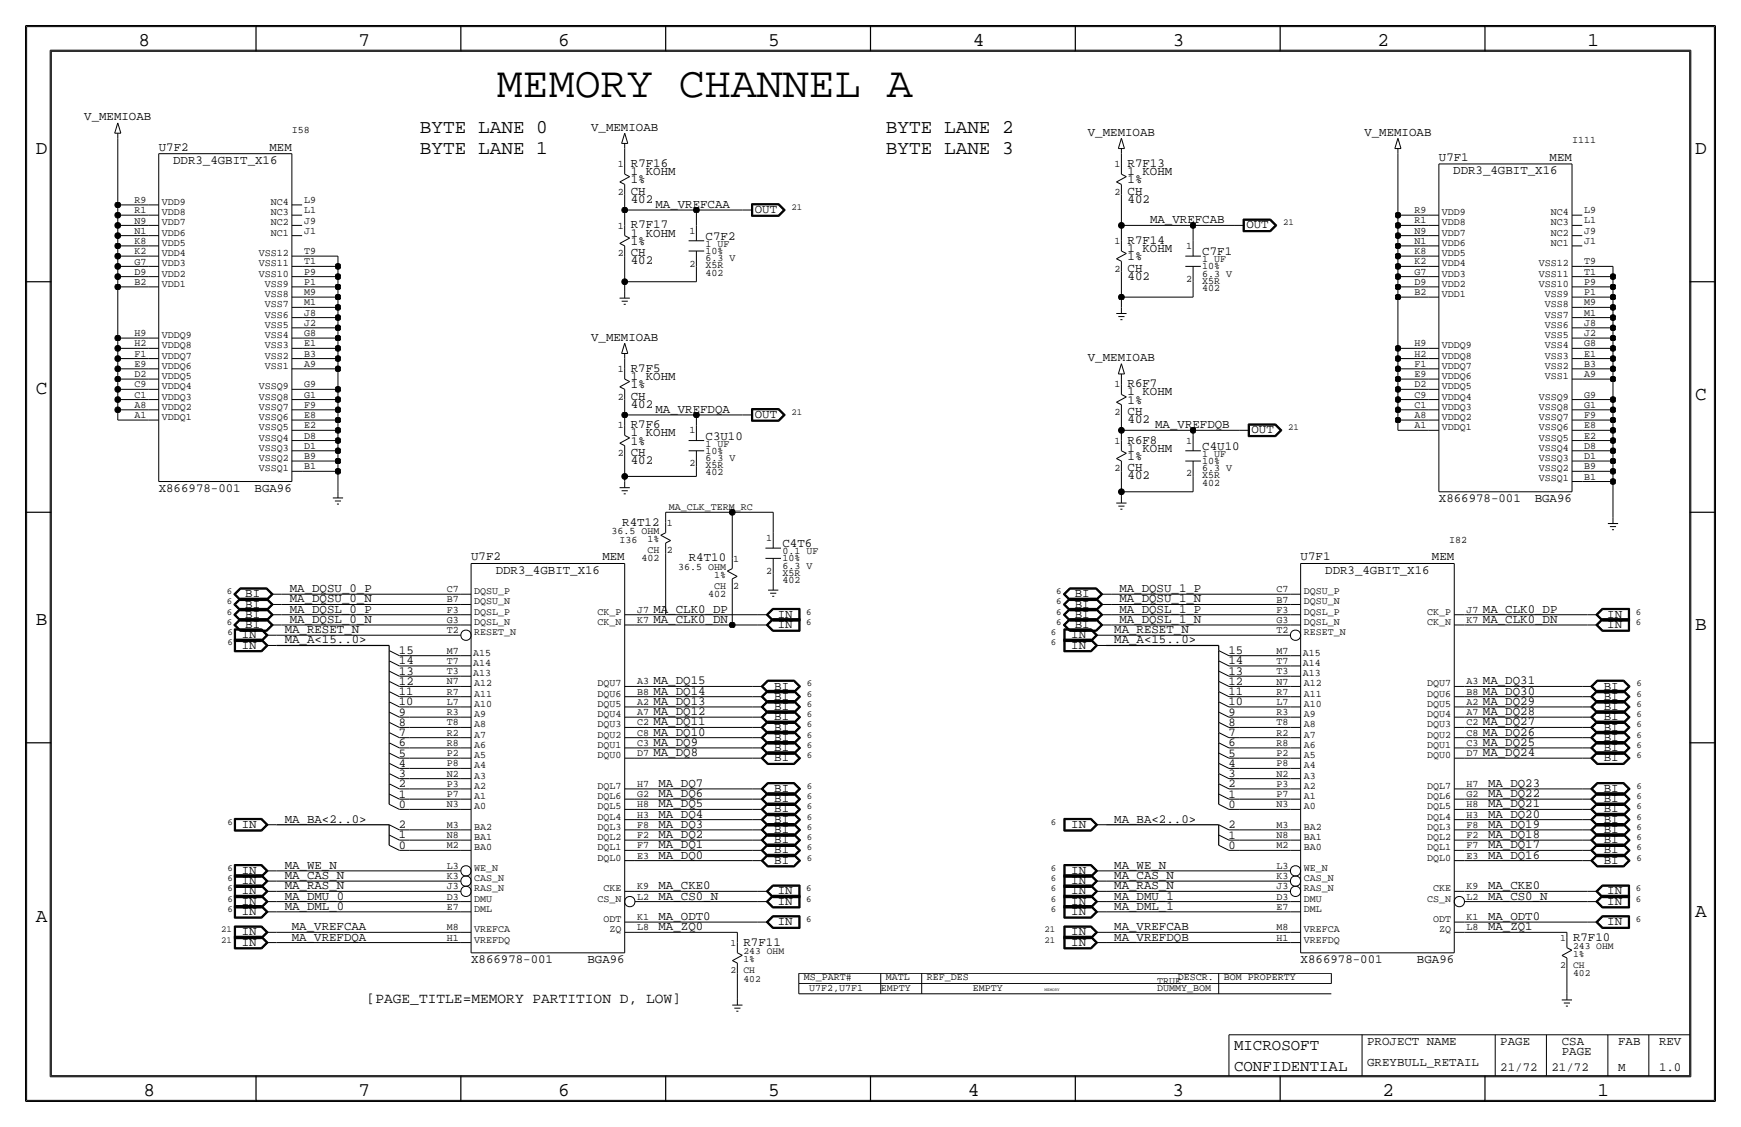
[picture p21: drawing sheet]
<svg xmlns="http://www.w3.org/2000/svg" width="432mm" height="279mm" viewBox="0 0 432 279" stroke-linecap="round" stroke-linejoin="round" font-family="sans-serif">
<defs><g id="words">
<text font-size="10.8" x="123.2" y="24.1">MEMORY CHANNEL A</text>
<g font-size="4.8">
<text x="34.3" y="11.4">8</text>
<text x="88.9" y="11.4">7</text>
<text x="138.5" y="11.4">6</text>
<text x="190.5" y="11.4">5</text>
<text x="241.3" y="11.4">4</text>
<text x="290.8" y="11.4">3</text>
<text x="341.6" y="11.4">2</text>
<text x="393.7" y="11.4">1</text>
<text x="104.1" y="33">BYTE LANE 0</text>
<text x="219.7" y="33">BYTE LANE 2</text>
<text x="8.9" y="38.1">D</text>
<text x="104.1" y="38.1">BYTE LANE 1</text>
<text x="219.7" y="38.1">BYTE LANE 3</text>
<text x="420.4" y="38.1">D</text>
<text x="8.9" y="97.8">C</text>
<text x="420.4" y="99.1">C</text>
<text x="8.9" y="154.9">B</text>
<text x="420.4" y="156.2">B</text>
<text x="420.4" y="227.3">A</text>
<text x="8.9" y="228.6">A</text>
<text x="35.6" y="271.8">8</text>
<text x="88.9" y="271.8">7</text>
<text x="138.4" y="271.8">6</text>
<text x="190.5" y="271.8">5</text>
<text x="240" y="271.8">4</text>
<text x="290.8" y="271.8">3</text>
<text x="342.9" y="271.8">2</text>
<text x="396.2" y="271.8">1</text>
</g>
<g font-size="3.9">
<text x="306.1" y="260.4">MICROSOFT</text>
<text x="306.1" y="265.4">CONFIDENTIAL</text>
</g>
<text font-size="3.6" x="90.9" y="248.8">[PAGE_TITLE=MEMORY PARTITION D, LOW]</text>
<g font-size="3.1">
<text x="20.9" y="29.8">V_MEMIOAB</text>
<text x="146.6" y="32.4">V_MEMIOAB</text>
<text x="269.8" y="33.6">V_MEMIOAB</text>
<text x="338.4" y="33.6">V_MEMIOAB</text>
<text x="39.4" y="37.3">U7F2</text>
<text x="42.9" y="40.6">DDR3_4GBIT_X16</text>
<text x="66.8" y="37.3">MEM</text>
<text x="156.5" y="41.4">R7F16</text>
<text x="279.7" y="41.4">R7F13</text>
<text x="356.9" y="39.9">U7F1</text>
<text x="384.3" y="39.9">MEM</text>
<text x="156.5" y="43.4">1 KOHM</text>
<text x="156.5" y="45.5">1%</text>
<text x="279.7" y="43.4">1 KOHM</text>
<text x="279.7" y="45.5">1%</text>
<text x="360.4" y="43.2">DDR3_4GBIT_X16</text>
<text x="156.5" y="48.3">CH</text>
<text x="156.5" y="50.3">402</text>
<text x="162.6" y="51.6">MA_VREFCAA</text>
<text x="187.2" y="52.8">OUT</text>
<text x="279.7" y="48.3">CH</text>
<text x="279.7" y="50.3">402</text>
<text x="156.5" y="58.7">1 KOHM</text>
<text x="156.5" y="56.6">R7F17</text>
<text x="175" y="59.4">C7F2</text>
<text x="285.2" y="55.4">MA_VREFCAB</text>
<text x="309.1" y="56.6">OUT</text>
<text x="156.5" y="63.5">CH</text>
<text x="156.5" y="65.5">402</text>
<text x="156.5" y="60.7">1%</text>
<text x="279.7" y="62.5">1 KOHM</text>
<text x="279.7" y="64.5">1%</text>
<text x="279.7" y="60.5">R7F14</text>
<text x="298.2" y="63.3">C7F1</text>
<text x="279.7" y="67.3">CH</text>
<text x="279.7" y="69.3">402</text>
<text x="146.6" y="84.4">V_MEMIOAB</text>
<text x="269.8" y="89.5">V_MEMIOAB</text>
<text x="156.5" y="94.2">1 KOHM</text>
<text x="156.5" y="92.2">R7F5</text>
<text x="156.5" y="99.1">CH</text>
<text x="156.5" y="101.1">402</text>
<text x="156.5" y="96.3">1%</text>
<text x="279.7" y="98">1 KOHM</text>
<text x="279.7" y="100.1">1%</text>
<text x="279.7" y="96">R6F7</text>
<text x="156.5" y="106.2">R7F6</text>
<text x="162.6" y="102.4">MA_VREFDQA</text>
<text x="187.2" y="103.6">OUT</text>
<text x="279.7" y="102.9">CH</text>
<text x="279.7" y="104.9">402</text>
<text x="286.5" y="106.2">MA_VREFDQB</text>
<text x="310.4" y="107.4">OUT</text>
<text x="156.5" y="113">CH</text>
<text x="156.5" y="108.2">1 KOHM</text>
<text x="156.5" y="110.2">1%</text>
<text x="175" y="109">C3U10</text>
<text x="279.7" y="112">1 KOHM</text>
<text x="279.7" y="110">R6F8</text>
<text x="298.2" y="111.5">C4U10</text>
<text x="156.5" y="115.1">402</text>
<text x="279.7" y="116.8">CH</text>
<text x="279.7" y="118.9">402</text>
<text x="279.7" y="114">1%</text>
<text x="39.4" y="121.9">X866978-001</text>
<text x="63.1" y="121.9">BGA96</text>
<text x="356.9" y="124.5">X866978-001</text>
<text x="380.6" y="124.5">BGA96</text>
<text x="154.3" y="130.3">R4T12</text>
<text x="194.1" y="135.6">C4T6</text>
<text x="116.8" y="138.9">U7F2</text>
<text x="122.9" y="142.2">DDR3_4GBIT_X16</text>
<text x="149.4" y="138.9">MEM</text>
<text x="170.8" y="139.2">R4T10</text>
<text x="322.6" y="138.9">U7F1</text>
<text x="328.7" y="142.2">DDR3_4GBIT_X16</text>
<text x="355.1" y="138.9">MEM</text>
<text x="60.8" y="148.1">BI</text>
<text x="71.9" y="149.4">MA_DQSU_0_N</text>
<text x="71.9" y="146.8">MA_DQSU_0_P</text>
<text x="266.6" y="148.1">BI</text>
<text x="277.6" y="146.8">MA_DQSU_1_P</text>
<text x="277.6" y="149.4">MA_DQSU_1_N</text>
<text x="60.8" y="150.6">BI</text>
<text x="60.8" y="155.7">BI</text>
<text x="60.8" y="153.2">BI</text>
<text x="71.9" y="154.4">MA_DQSL_0_N</text>
<text x="71.9" y="151.9">MA_DQSL_0_P</text>
<text x="162.1" y="154.4">MA_CLK0_DN</text>
<text x="162.1" y="151.9">MA_CLK0_DP</text>
<text x="192.9" y="155.7">IN</text>
<text x="192.9" y="153.2">IN</text>
<text x="266.6" y="150.6">BI</text>
<text x="266.6" y="153.2">BI</text>
<text x="266.6" y="155.7">BI</text>
<text x="277.6" y="154.4">MA_DQSL_1_N</text>
<text x="277.6" y="151.9">MA_DQSL_1_P</text>
<text x="367.8" y="154.4">MA_CLK0_DN</text>
<text x="367.8" y="151.9">MA_CLK0_DP</text>
<text x="398.6" y="155.7">IN</text>
<text x="398.6" y="153.2">IN</text>
<text x="59.9" y="158.2">IN</text>
<text x="59.9" y="160.8">IN</text>
<text x="70.6" y="157">MA_RESET_N</text>
<text x="70.6" y="159.5">MA_A&lt;15..0&gt;</text>
<text x="265.7" y="158.2">IN</text>
<text x="265.7" y="160.8">IN</text>
<text x="276.4" y="157">MA_RESET_N</text>
<text x="276.4" y="159.5">MA_A&lt;15..0&gt;</text>
<text x="99" y="162.2">15</text>
<text x="99" y="164.7">14</text>
<text x="99" y="167.2">13</text>
<text x="304.7" y="167.2">13</text>
<text x="304.7" y="164.7">14</text>
<text x="304.7" y="162.2">15</text>
<text x="99" y="169.8">12</text>
<text x="162.1" y="172.2">MA_DQ14</text>
<text x="162.1" y="169.7">MA_DQ15</text>
<text x="192" y="170.9">BI</text>
<text x="192" y="173.5">BI</text>
<text x="367.8" y="169.7">MA_DQ31</text>
<text x="367.8" y="172.2">MA_DQ30</text>
<text x="397.8" y="170.9">BI</text>
<text x="397.8" y="173.5">BI</text>
<text x="162.1" y="177.3">MA_DQ12</text>
<text x="162.1" y="174.8">MA_DQ13</text>
<text x="162.1" y="179.8">MA_DQ11</text>
<text x="192" y="176">BI</text>
<text x="192" y="178.6">BI</text>
<text x="367.8" y="174.8">MA_DQ29</text>
<text x="367.8" y="177.3">MA_DQ28</text>
<text x="367.8" y="179.8">MA_DQ27</text>
<text x="397.8" y="176">BI</text>
<text x="397.8" y="178.6">BI</text>
<text x="162.1" y="184.9">MA_DQ9</text>
<text x="162.1" y="182.4">MA_DQ10</text>
<text x="192" y="183.6">BI</text>
<text x="192" y="181.1">BI</text>
<text x="367.8" y="182.4">MA_DQ26</text>
<text x="367.8" y="184.9">MA_DQ25</text>
<text x="397.8" y="183.6">BI</text>
<text x="397.8" y="181.1">BI</text>
<text x="162.1" y="187.5">MA_DQ8</text>
<text x="192" y="186.2">BI</text>
<text x="192" y="188.7">BI</text>
<text x="367.8" y="187.5">MA_DQ24</text>
<text x="397.8" y="188.7">BI</text>
<text x="397.8" y="186.2">BI</text>
<text x="163.3" y="195.1">MA_DQ7</text>
<text x="163.3" y="197.6">MA_DQ6</text>
<text x="192" y="196.3">BI</text>
<text x="369.1" y="195.1">MA_DQ23</text>
<text x="369.1" y="197.6">MA_DQ22</text>
<text x="397.8" y="196.3">BI</text>
<text x="70.6" y="204">MA_BA&lt;2..0&gt;</text>
<text x="163.3" y="200.2">MA_DQ5</text>
<text x="163.3" y="202.7">MA_DQ4</text>
<text x="192" y="204">BI</text>
<text x="192" y="201.4">BI</text>
<text x="192" y="198.9">BI</text>
<text x="276.4" y="204">MA_BA&lt;2..0&gt;</text>
<text x="369.1" y="200.2">MA_DQ21</text>
<text x="369.1" y="202.7">MA_DQ20</text>
<text x="397.8" y="201.4">BI</text>
<text x="397.8" y="198.9">BI</text>
<text x="397.8" y="204">BI</text>
<text x="59.9" y="205.2">IN</text>
<text x="163.3" y="205.2">MA_DQ3</text>
<text x="163.3" y="207.8">MA_DQ2</text>
<text x="192" y="209">BI</text>
<text x="192" y="206.5">BI</text>
<text x="265.7" y="205.2">IN</text>
<text x="369.1" y="205.2">MA_DQ19</text>
<text x="369.1" y="207.8">MA_DQ18</text>
<text x="397.8" y="209">BI</text>
<text x="397.8" y="206.5">BI</text>
<text x="70.6" y="215.4">MA_WE_N</text>
<text x="163.3" y="212.9">MA_DQ0</text>
<text x="163.3" y="210.3">MA_DQ1</text>
<text x="192" y="214.1">BI</text>
<text x="192" y="211.6">BI</text>
<text x="276.4" y="215.4">MA_WE_N</text>
<text x="369.1" y="212.9">MA_DQ16</text>
<text x="369.1" y="210.3">MA_DQ17</text>
<text x="397.8" y="214.1">BI</text>
<text x="397.8" y="211.6">BI</text>
<text x="59.9" y="219.2">IN</text>
<text x="59.9" y="216.7">IN</text>
<text x="59.9" y="221.7">IN</text>
<text x="70.6" y="220.5">MA_RAS_N</text>
<text x="70.6" y="217.9">MA_CAS_N</text>
<text x="163.3" y="220.5">MA_CKE0</text>
<text x="192.9" y="221.7">IN</text>
<text x="265.7" y="216.7">IN</text>
<text x="265.7" y="219.2">IN</text>
<text x="265.7" y="221.7">IN</text>
<text x="276.4" y="220.5">MA_RAS_N</text>
<text x="276.4" y="217.9">MA_CAS_N</text>
<text x="369.1" y="220.5">MA_CKE0</text>
<text x="398.6" y="221.7">IN</text>
<text x="59.9" y="226.8">IN</text>
<text x="59.9" y="224.3">IN</text>
<text x="70.6" y="223">MA_DMU_0</text>
<text x="70.6" y="225.6">MA_DML_0</text>
<text x="163.3" y="223">MA_CS0_N</text>
<text x="192.9" y="224.3">IN</text>
<text x="265.7" y="224.3">IN</text>
<text x="265.7" y="226.8">IN</text>
<text x="276.4" y="223">MA_DMU_1</text>
<text x="276.4" y="225.6">MA_DML_1</text>
<text x="369.1" y="223">MA_CS0_N</text>
<text x="398.6" y="224.3">IN</text>
<text x="59.9" y="231.9">IN</text>
<text x="72.4" y="230.6">MA_VREFCAA</text>
<text x="72.4" y="233.2">MA_VREFDQA</text>
<text x="163.3" y="230.6">MA_ZQ0</text>
<text x="163.3" y="228.1">MA_ODT0</text>
<text x="192.9" y="229.4">IN</text>
<text x="265.7" y="231.9">IN</text>
<text x="276.4" y="233.2">MA_VREFDQB</text>
<text x="276.4" y="230.6">MA_VREFCAB</text>
<text x="369.1" y="228.1">MA_ODT0</text>
<text x="369.1" y="230.6">MA_ZQ1</text>
<text x="390.1" y="233.2">R7F10</text>
<text x="398.6" y="229.4">IN</text>
<text x="59.9" y="234.4">IN</text>
<text x="116.8" y="238.8">X866978-001</text>
<text x="145.7" y="238.8">BGA96</text>
<text x="184.4" y="234.4">R7F11</text>
<text x="265.7" y="234.4">IN</text>
<text x="322.6" y="238.8">X866978-001</text>
<text x="351.4" y="238.8">BGA96</text>
<text x="339.1" y="259.1">PROJECT NAME</text>
<text x="372.1" y="259.1">PAGE</text>
<text x="387.4" y="259.1">CSA</text>
<text x="387.4" y="261.6">PAGE</text>
<text x="401.3" y="259.1">FAB</text>
<text x="411.5" y="259.1">REV</text>
<text x="339.1" y="264.2">GREYBULL_RETAIL</text>
<text x="372.1" y="265.4">21/72</text>
<text x="384.8" y="265.4">21/72</text>
<text x="401.3" y="265.4">M</text>
<text x="411.5" y="265.4">1.0</text>
</g>
<g font-size="3">
<text x="99" y="172.3">11</text>
<text x="304.7" y="169.8">12</text>
<text x="304.7" y="172.3">11</text>
<text x="99" y="174.9">10</text>
<text x="99" y="177.4">9</text>
<text x="99" y="179.9">8</text>
<text x="304.7" y="174.9">10</text>
<text x="304.7" y="177.4">9</text>
<text x="304.7" y="179.9">8</text>
<text x="99" y="185">6</text>
<text x="99" y="182.5">7</text>
<text x="304.7" y="182.5">7</text>
<text x="304.7" y="185">6</text>
<text x="99" y="190.1">4</text>
<text x="99" y="187.6">5</text>
<text x="304.7" y="187.6">5</text>
<text x="304.7" y="190.1">4</text>
<text x="99" y="192.6">3</text>
<text x="99" y="195.2">2</text>
<text x="99" y="197.7">1</text>
<text x="304.7" y="195.2">2</text>
<text x="304.7" y="192.6">3</text>
<text x="304.7" y="197.7">1</text>
<text x="99" y="200.3">0</text>
<text x="304.7" y="200.3">0</text>
<text x="99" y="205.3">2</text>
<text x="99" y="207.9">1</text>
<text x="304.7" y="205.3">2</text>
<text x="304.7" y="207.9">1</text>
<text x="99" y="210.4">0</text>
<text x="304.7" y="210.4">0</text>
</g>
<g font-size="2.5">
<text x="72.4" y="33">I58</text>
<text x="389.9" y="35.6">I111</text>
<text x="153.2" y="41.4">1</text>
<text x="276.4" y="41.4">1</text>
<text x="33.3" y="50.3">R9</text>
<text x="33.3" y="52.9">R1</text>
<text x="40.1" y="53.3">VDD8</text>
<text x="40.1" y="50.8">VDD9</text>
<text x="67.2" y="53.3">NC3</text>
<text x="67.2" y="50.8">NC4</text>
<text x="75.4" y="50.3">L9</text>
<text x="75.4" y="52.9">L1</text>
<text x="153.2" y="48.3">2</text>
<text x="276.4" y="48.3">2</text>
<text x="350.8" y="52.8">R9</text>
<text x="357.6" y="53.3">VDD9</text>
<text x="384.7" y="53.3">NC4</text>
<text x="392.9" y="52.9">L9</text>
<text x="33.3" y="55.4">N9</text>
<text x="33.3" y="58">N1</text>
<text x="40.1" y="58.4">VDD6</text>
<text x="40.1" y="55.9">VDD7</text>
<text x="67.2" y="58.4">NC1</text>
<text x="67.2" y="55.9">NC2</text>
<text x="75.4" y="55.4">J9</text>
<text x="75.4" y="58">J1</text>
<text x="153.2" y="56.7">1</text>
<text x="171" y="57.9">1</text>
<text x="350.8" y="55.4">R1</text>
<text x="350.8" y="57.9">N9</text>
<text x="357.6" y="58.4">VDD7</text>
<text x="357.6" y="55.9">VDD8</text>
<text x="384.7" y="58.4">NC2</text>
<text x="384.7" y="55.9">NC3</text>
<text x="392.9" y="55.4">L1</text>
<text x="392.9" y="57.9">J9</text>
<text x="33.3" y="60.5">K8</text>
<text x="33.3" y="63">K2</text>
<text x="33.3" y="65.6">G7</text>
<text x="40.1" y="63.5">VDD4</text>
<text x="40.1" y="61">VDD5</text>
<text x="64.2" y="63.5">VSS12</text>
<text x="75.4" y="63">T9</text>
<text x="75.4" y="65.6">T1</text>
<text x="153.2" y="63.5">2</text>
<text x="175" y="61.2">1 UF</text>
<text x="175" y="63">10%</text>
<text x="175" y="64.8">6.3 V</text>
<text x="276.4" y="60.5">1</text>
<text x="294.2" y="61.7">1</text>
<text x="298.2" y="65">1 UF</text>
<text x="350.8" y="60.5">N1</text>
<text x="350.8" y="63">K8</text>
<text x="350.8" y="65.5">K2</text>
<text x="357.6" y="63.5">VDD5</text>
<text x="357.6" y="61">VDD6</text>
<text x="384.7" y="60.9">NC1</text>
<text x="392.9" y="65.5">T9</text>
<text x="392.9" y="60.5">J1</text>
<text x="33.3" y="68.1">D9</text>
<text x="33.3" y="70.7">B2</text>
<text x="40.1" y="68.6">VDD2</text>
<text x="40.1" y="71.1">VDD1</text>
<text x="40.1" y="66">VDD3</text>
<text x="64.2" y="68.6">VSS10</text>
<text x="64.2" y="66">VSS11</text>
<text x="65.7" y="71.1">VSS9</text>
<text x="75.4" y="70.6">P1</text>
<text x="75.4" y="68.1">P9</text>
<text x="171" y="66.1">2</text>
<text x="175" y="66.5">X5R</text>
<text x="175" y="68.3">402</text>
<text x="276.4" y="67.3">2</text>
<text x="294.2" y="69.9">2</text>
<text x="298.2" y="70.4">X5R</text>
<text x="298.2" y="66.8">10%</text>
<text x="298.2" y="68.6">6.3 V</text>
<text x="350.8" y="68.1">G7</text>
<text x="350.8" y="70.6">D9</text>
<text x="357.6" y="71.1">VDD2</text>
<text x="357.6" y="68.6">VDD3</text>
<text x="357.6" y="66">VDD4</text>
<text x="381.7" y="71.1">VSS10</text>
<text x="381.7" y="68.6">VSS11</text>
<text x="381.7" y="66">VSS12</text>
<text x="392.9" y="68.1">T1</text>
<text x="392.9" y="70.6">P9</text>
<text x="65.7" y="73.6">VSS8</text>
<text x="65.7" y="76.2">VSS7</text>
<text x="75.4" y="73.2">M9</text>
<text x="75.4" y="75.7">M1</text>
<text x="298.2" y="72.1">402</text>
<text x="350.8" y="73.2">B2</text>
<text x="357.6" y="73.7">VDD1</text>
<text x="383.2" y="76.2">VSS8</text>
<text x="383.2" y="73.6">VSS9</text>
<text x="392.9" y="73.2">P1</text>
<text x="392.9" y="75.7">M9</text>
<text x="33.3" y="83.4">H9</text>
<text x="40.1" y="83.8">VDDQ9</text>
<text x="65.7" y="81.3">VSS5</text>
<text x="65.7" y="83.8">VSS4</text>
<text x="65.7" y="78.7">VSS6</text>
<text x="75.4" y="78.3">J8</text>
<text x="75.4" y="80.8">J2</text>
<text x="75.4" y="83.4">G8</text>
<text x="383.2" y="83.8">VSS5</text>
<text x="383.2" y="81.3">VSS6</text>
<text x="383.2" y="78.7">VSS7</text>
<text x="392.9" y="78.2">M1</text>
<text x="392.9" y="80.8">J8</text>
<text x="392.9" y="83.3">J2</text>
<text x="33.3" y="85.9">H2</text>
<text x="33.3" y="88.4">F1</text>
<text x="40.1" y="88.9">VDDQ7</text>
<text x="40.1" y="86.4">VDDQ8</text>
<text x="65.7" y="88.9">VSS2</text>
<text x="65.7" y="86.3">VSS3</text>
<text x="75.4" y="85.9">E1</text>
<text x="75.4" y="88.4">B3</text>
<text x="350.8" y="85.9">H9</text>
<text x="350.8" y="88.4">H2</text>
<text x="357.6" y="88.9">VDDQ8</text>
<text x="357.6" y="86.4">VDDQ9</text>
<text x="383.2" y="88.9">VSS3</text>
<text x="383.2" y="86.3">VSS4</text>
<text x="392.9" y="85.9">G8</text>
<text x="392.9" y="88.4">E1</text>
<text x="33.3" y="91">E9</text>
<text x="33.3" y="93.5">D2</text>
<text x="40.1" y="94">VDDQ5</text>
<text x="40.1" y="91.4">VDDQ6</text>
<text x="65.7" y="91.4">VSS1</text>
<text x="75.4" y="91">A9</text>
<text x="153.2" y="92.2">1</text>
<text x="350.8" y="90.9">F1</text>
<text x="350.8" y="93.5">E9</text>
<text x="357.6" y="94">VDDQ6</text>
<text x="357.6" y="91.4">VDDQ7</text>
<text x="383.2" y="94">VSS1</text>
<text x="383.2" y="91.4">VSS2</text>
<text x="392.9" y="90.9">B3</text>
<text x="392.9" y="93.5">A9</text>
<text x="33.3" y="96.1">C9</text>
<text x="33.3" y="98.6">C1</text>
<text x="33.3" y="101.1">A8</text>
<text x="40.1" y="101.6">VDDQ2</text>
<text x="40.1" y="99.1">VDDQ3</text>
<text x="40.1" y="96.5">VDDQ4</text>
<text x="64.2" y="101.6">VSSQ7</text>
<text x="64.2" y="99">VSSQ8</text>
<text x="64.2" y="96.5">VSSQ9</text>
<text x="75.4" y="96">G9</text>
<text x="75.4" y="98.6">G1</text>
<text x="75.4" y="101.1">F9</text>
<text x="153.2" y="99.1">2</text>
<text x="276.4" y="96">1</text>
<text x="350.8" y="96">D2</text>
<text x="350.8" y="98.6">C9</text>
<text x="350.8" y="101.1">C1</text>
<text x="357.6" y="101.6">VDDQ3</text>
<text x="357.6" y="99.1">VDDQ4</text>
<text x="357.6" y="96.5">VDDQ5</text>
<text x="381.7" y="101.6">VSSQ8</text>
<text x="381.7" y="99">VSSQ9</text>
<text x="392.9" y="98.6">G9</text>
<text x="392.9" y="101.1">G1</text>
<text x="33.3" y="103.7">A1</text>
<text x="40.1" y="104.1">VDDQ1</text>
<text x="64.2" y="106.7">VSSQ5</text>
<text x="64.2" y="104.1">VSSQ6</text>
<text x="75.4" y="103.7">E8</text>
<text x="75.4" y="106.2">E2</text>
<text x="153.2" y="106.2">1</text>
<text x="171" y="107.4">1</text>
<text x="276.4" y="102.9">2</text>
<text x="350.8" y="103.6">A8</text>
<text x="350.8" y="106.2">A1</text>
<text x="357.6" y="106.7">VDDQ1</text>
<text x="357.6" y="104.1">VDDQ2</text>
<text x="381.7" y="106.7">VSSQ6</text>
<text x="381.7" y="104.1">VSSQ7</text>
<text x="392.9" y="103.6">F9</text>
<text x="392.9" y="106.2">E8</text>
<text x="64.2" y="111.7">VSSQ3</text>
<text x="64.2" y="109.2">VSSQ4</text>
<text x="75.4" y="108.7">D8</text>
<text x="75.4" y="111.3">D1</text>
<text x="75.4" y="113.8">B9</text>
<text x="153.2" y="113">2</text>
<text x="175" y="112.5">10%</text>
<text x="175" y="110.7">1 UF</text>
<text x="276.4" y="110">1</text>
<text x="294.2" y="110">1</text>
<text x="298.2" y="113.3">1 UF</text>
<text x="381.7" y="111.8">VSSQ4</text>
<text x="381.7" y="109.2">VSSQ5</text>
<text x="392.9" y="108.7">E2</text>
<text x="392.9" y="111.3">D8</text>
<text x="392.9" y="113.8">D1</text>
<text x="64.2" y="114.3">VSSQ2</text>
<text x="64.2" y="116.8">VSSQ1</text>
<text x="75.4" y="116.4">B1</text>
<text x="171" y="115.6">2</text>
<text x="175" y="114.3">6.3 V</text>
<text x="175" y="117.9">402</text>
<text x="175" y="116.1">X5R</text>
<text x="276.4" y="116.8">2</text>
<text x="294.2" y="118.1">2</text>
<text x="298.2" y="118.6">X5R</text>
<text x="298.2" y="116.8">6.3 V</text>
<text x="298.2" y="115.1">10%</text>
<text x="381.7" y="114.3">VSSQ3</text>
<text x="381.7" y="116.8">VSSQ2</text>
<text x="381.7" y="119.4">VSSQ1</text>
<text x="392.9" y="116.3">B9</text>
<text x="392.9" y="118.9">B1</text>
<text x="298.2" y="120.4">402</text>
<text x="165.4" y="130.3">1</text>
<text x="165.9" y="126.5">MA_CLK_TERM_RC</text>
<text x="151.7" y="132.3">36.5 OHM</text>
<text x="153.7" y="134.6">I36</text>
<text x="160.6" y="137.2">CH</text>
<text x="160.6" y="134.4">1%</text>
<text x="165.4" y="137.2">2</text>
<text x="190" y="134.1">1</text>
<text x="194.1" y="137.4">0.1 UF</text>
<text x="359.4" y="134.6">I82</text>
<text x="159.1" y="139.2">402</text>
<text x="168.2" y="141.2">36.5 OHM</text>
<text x="177.1" y="143.3">1%</text>
<text x="181.9" y="139.2">1</text>
<text x="190" y="142.3">2</text>
<text x="194.1" y="142.7">X5R</text>
<text x="194.1" y="139.2">10%</text>
<text x="194.1" y="141">6.3 V</text>
<text x="110.8" y="149.4">B7</text>
<text x="110.8" y="146.8">C7</text>
<text x="117.6" y="147.3">DQSU_P</text>
<text x="117.6" y="149.9">DQSU_N</text>
<text x="175.6" y="148.1">402</text>
<text x="177.1" y="146">CH</text>
<text x="181.9" y="146.1">2</text>
<text x="194.1" y="144.5">402</text>
<text x="316.6" y="149.4">B7</text>
<text x="316.6" y="146.8">C7</text>
<text x="323.3" y="147.3">DQSU_P</text>
<text x="323.3" y="149.9">DQSU_N</text>
<text x="110.8" y="154.4">G3</text>
<text x="110.8" y="151.9">F3</text>
<text x="117.6" y="152.4">DQSL_P</text>
<text x="117.6" y="154.9">DQSL_N</text>
<text x="148.2" y="155">CK_N</text>
<text x="148.2" y="152.4">CK_P</text>
<text x="158" y="154.4">K7</text>
<text x="158" y="151.9">J7</text>
<text x="316.6" y="154.5">G3</text>
<text x="316.6" y="151.9">F3</text>
<text x="323.3" y="152.4">DQSL_P</text>
<text x="323.3" y="154.9">DQSL_N</text>
<text x="354" y="155">CK_N</text>
<text x="354" y="152.4">CK_P</text>
<text x="363.7" y="154.5">K7</text>
<text x="363.7" y="151.9">J7</text>
<text x="110.8" y="157">T2</text>
<text x="117.6" y="157.5">RESET_N</text>
<text x="316.6" y="157">T2</text>
<text x="323.3" y="157.5">RESET_N</text>
<text x="110.8" y="162.1">M7</text>
<text x="110.8" y="164.6">T7</text>
<text x="110.8" y="167.1">T3</text>
<text x="117.3" y="165.1">A14</text>
<text x="117.3" y="162.6">A15</text>
<text x="117.3" y="167.7">A13</text>
<text x="316.6" y="162.1">M7</text>
<text x="316.6" y="164.6">T7</text>
<text x="316.6" y="167.2">T3</text>
<text x="323.1" y="165.1">A14</text>
<text x="323.1" y="162.6">A15</text>
<text x="323.1" y="167.7">A13</text>
<text x="110.8" y="169.7">N7</text>
<text x="110.8" y="172.2">R7</text>
<text x="117.6" y="170.2">A12</text>
<text x="117.6" y="172.7">A11</text>
<text x="148.2" y="170.2">DQU7</text>
<text x="148.2" y="172.7">DQU6</text>
<text x="158" y="169.7">A3</text>
<text x="158" y="172.2">B8</text>
<text x="316.6" y="169.7">N7</text>
<text x="316.6" y="172.2">R7</text>
<text x="323.3" y="170.2">A12</text>
<text x="323.3" y="172.7">A11</text>
<text x="354" y="170.2">DQU7</text>
<text x="354" y="172.7">DQU6</text>
<text x="363.7" y="169.7">A3</text>
<text x="363.7" y="172.2">B8</text>
<text x="110.8" y="177.3">R3</text>
<text x="110.8" y="179.8">T8</text>
<text x="110.8" y="174.8">L7</text>
<text x="117.6" y="175.3">A10</text>
<text x="117.6" y="177.8">A9</text>
<text x="148.2" y="175.3">DQU5</text>
<text x="148.2" y="177.8">DQU4</text>
<text x="158" y="174.8">A2</text>
<text x="158" y="177.3">A7</text>
<text x="158" y="179.8">C2</text>
<text x="316.6" y="177.3">R3</text>
<text x="316.6" y="179.9">T8</text>
<text x="316.6" y="174.8">L7</text>
<text x="323.3" y="175.3">A10</text>
<text x="323.3" y="177.8">A9</text>
<text x="354" y="175.3">DQU5</text>
<text x="354" y="177.8">DQU4</text>
<text x="363.7" y="174.8">A2</text>
<text x="363.7" y="177.3">A7</text>
<text x="363.7" y="179.9">C2</text>
<text x="110.8" y="182.4">R2</text>
<text x="110.8" y="184.9">R8</text>
<text x="117.6" y="180.3">A8</text>
<text x="117.6" y="182.9">A7</text>
<text x="117.6" y="185.4">A6</text>
<text x="148.2" y="180.3">DQU3</text>
<text x="148.2" y="182.9">DQU2</text>
<text x="148.2" y="185.4">DQU1</text>
<text x="158" y="182.4">C8</text>
<text x="158" y="184.9">C3</text>
<text x="316.6" y="182.4">R2</text>
<text x="316.6" y="184.9">R8</text>
<text x="323.3" y="180.3">A8</text>
<text x="323.3" y="182.9">A7</text>
<text x="323.3" y="185.4">A6</text>
<text x="354" y="180.3">DQU3</text>
<text x="354" y="182.9">DQU2</text>
<text x="354" y="185.4">DQU1</text>
<text x="363.7" y="182.4">C8</text>
<text x="363.7" y="184.9">C3</text>
<text x="110.8" y="187.5">P2</text>
<text x="110.8" y="190">P8</text>
<text x="117.6" y="188">A5</text>
<text x="117.6" y="190.5">A4</text>
<text x="148.2" y="188">DQU0</text>
<text x="158" y="187.5">D7</text>
<text x="316.6" y="187.5">P2</text>
<text x="316.6" y="190">P8</text>
<text x="323.3" y="188">A5</text>
<text x="323.3" y="190.5">A4</text>
<text x="354" y="188">DQU0</text>
<text x="363.7" y="187.5">D7</text>
<text x="110.8" y="192.5">N2</text>
<text x="110.8" y="195.1">P3</text>
<text x="110.8" y="197.6">P7</text>
<text x="117.6" y="195.6">A2</text>
<text x="117.6" y="193.1">A3</text>
<text x="148.2" y="195.6">DQL7</text>
<text x="158" y="195.1">H7</text>
<text x="158" y="197.6">G2</text>
<text x="316.6" y="192.6">N2</text>
<text x="316.6" y="195.1">P3</text>
<text x="316.6" y="197.6">P7</text>
<text x="323.3" y="195.6">A2</text>
<text x="323.3" y="193.1">A3</text>
<text x="354" y="195.6">DQL7</text>
<text x="363.7" y="195.1">H7</text>
<text x="363.7" y="197.6">G2</text>
<text x="110.8" y="200.2">N3</text>
<text x="117.6" y="198.1">A1</text>
<text x="117.6" y="200.7">A0</text>
<text x="148.2" y="203.2">DQL4</text>
<text x="148.2" y="198.1">DQL6</text>
<text x="148.2" y="200.7">DQL5</text>
<text x="158" y="200.2">H8</text>
<text x="158" y="202.7">H3</text>
<text x="316.6" y="200.2">N3</text>
<text x="323.3" y="198.1">A1</text>
<text x="323.3" y="200.7">A0</text>
<text x="354" y="203.2">DQL4</text>
<text x="354" y="198.1">DQL6</text>
<text x="354" y="200.7">DQL5</text>
<text x="363.7" y="200.2">H8</text>
<text x="363.7" y="202.7">H3</text>
<text x="110.8" y="205.2">M3</text>
<text x="110.8" y="207.8">N8</text>
<text x="117.6" y="205.7">BA2</text>
<text x="117.6" y="208.3">BA1</text>
<text x="148.2" y="208.3">DQL2</text>
<text x="148.2" y="205.8">DQL3</text>
<text x="158" y="205.2">F8</text>
<text x="158" y="207.8">F2</text>
<text x="316.6" y="205.3">M3</text>
<text x="316.6" y="207.8">N8</text>
<text x="323.3" y="205.7">BA2</text>
<text x="323.3" y="208.3">BA1</text>
<text x="354" y="208.3">DQL2</text>
<text x="354" y="205.8">DQL3</text>
<text x="363.7" y="205.3">F8</text>
<text x="363.7" y="207.8">F2</text>
<text x="110.8" y="215.4">L3</text>
<text x="110.8" y="210.3">M2</text>
<text x="117.6" y="215.9">WE_N</text>
<text x="117.6" y="210.8">BA0</text>
<text x="148.2" y="210.8">DQL1</text>
<text x="148.2" y="213.4">DQL0</text>
<text x="158" y="210.3">F7</text>
<text x="158" y="212.9">E3</text>
<text x="316.6" y="215.4">L3</text>
<text x="316.6" y="210.3">M2</text>
<text x="323.3" y="215.9">WE_N</text>
<text x="323.3" y="210.8">BA0</text>
<text x="354" y="210.8">DQL1</text>
<text x="354" y="213.4">DQL0</text>
<text x="363.7" y="210.3">F7</text>
<text x="363.7" y="212.9">E3</text>
<text x="110.8" y="220.5">J3</text>
<text x="110.8" y="217.9">K3</text>
<text x="117.6" y="221">RAS_N</text>
<text x="117.6" y="218.4">CAS_N</text>
<text x="149.7" y="221">CKE</text>
<text x="158" y="220.5">K9</text>
<text x="316.6" y="220.5">J3</text>
<text x="316.6" y="218">K3</text>
<text x="323.3" y="221">RAS_N</text>
<text x="323.3" y="218.4">CAS_N</text>
<text x="355.5" y="221">CKE</text>
<text x="363.7" y="220.5">K9</text>
<text x="110.8" y="223">D3</text>
<text x="110.8" y="225.6">E7</text>
<text x="117.6" y="223.5">DMU</text>
<text x="117.6" y="226.1">DML</text>
<text x="148.2" y="223.5">CS_N</text>
<text x="158" y="223">L2</text>
<text x="316.6" y="223">D3</text>
<text x="316.6" y="225.6">E7</text>
<text x="323.3" y="223.5">DMU</text>
<text x="323.3" y="226.1">DML</text>
<text x="354" y="223.5">CS_N</text>
<text x="363.7" y="223">L2</text>
<text x="110.8" y="233.2">H1</text>
<text x="110.8" y="230.6">M8</text>
<text x="117.6" y="231.2">VREFCA</text>
<text x="117.6" y="233.7">VREFDQ</text>
<text x="149.7" y="228.6">ODT</text>
<text x="151.2" y="231.2">ZQ</text>
<text x="158" y="230.6">L8</text>
<text x="158" y="228.1">K1</text>
<text x="316.6" y="233.2">H1</text>
<text x="316.6" y="230.7">M8</text>
<text x="323.3" y="231.2">VREFCA</text>
<text x="323.3" y="233.7">VREFDQ</text>
<text x="355.5" y="228.6">ODT</text>
<text x="356.9" y="231.2">ZQ</text>
<text x="363.7" y="230.7">L8</text>
<text x="363.7" y="228.1">K1</text>
<text x="199.4" y="243.1">MS_PART#</text>
<text x="200.7" y="245.6">U7F2,U7F1</text>
<text x="218.4" y="245.6">EMPTY</text>
<text x="219.7" y="243.1">MATL</text>
<text x="229.9" y="243.1">REF_DES</text>
<text x="241.3" y="245.6">EMPTY</text>
<text x="287" y="245.6">DUMMY_BOM</text>
<text x="287" y="243.8">TRUE</text>
<text x="292.1" y="243.1">DESCR.</text>
<text x="303.5" y="243.1">BOM PROPERTY</text>
</g>
<g font-size="2.4">
<text x="386.9" y="233.2">1</text>
<text x="181.2" y="234.4">1</text>
<text x="184.4" y="236.5">243 OHM</text>
<text x="184.4" y="238.5">1%</text>
<text x="390.1" y="235.2">243 OHM</text>
<text x="390.1" y="237.2">1%</text>
<text x="181.2" y="241.3">2</text>
<text x="184.4" y="241.3">CH</text>
<text x="184.4" y="243.3">402</text>
<text x="386.9" y="240">2</text>
<text x="390.1" y="240">CH</text>
<text x="390.1" y="242.1">402</text>
</g>
<g font-size="2.3">
<text x="196.3" y="52.1">21</text>
<text x="318.2" y="55.9">21</text>
<text x="196.3" y="102.9">21</text>
<text x="319.5" y="106.7">21</text>
<text x="56.2" y="147.3">6</text>
<text x="56.2" y="149.9">6</text>
<text x="262" y="147.3">6</text>
<text x="262" y="149.9">6</text>
<text x="56.2" y="154.9">6</text>
<text x="56.2" y="152.4">6</text>
<text x="199.9" y="154.9">6</text>
<text x="199.9" y="152.4">6</text>
<text x="262" y="152.4">6</text>
<text x="262" y="154.9">6</text>
<text x="405.7" y="154.9">6</text>
<text x="405.7" y="152.4">6</text>
<text x="56.4" y="157.5">6</text>
<text x="56.4" y="160">6</text>
<text x="260.6" y="157.5">6</text>
<text x="260.6" y="160">6</text>
<text x="200.1" y="172.7">6</text>
<text x="200.1" y="170.2">6</text>
<text x="405.8" y="170.2">6</text>
<text x="405.8" y="172.7">6</text>
<text x="200.1" y="177.8">6</text>
<text x="200.1" y="175.3">6</text>
<text x="405.8" y="175.3">6</text>
<text x="405.8" y="177.8">6</text>
<text x="200.1" y="185.4">6</text>
<text x="200.1" y="182.9">6</text>
<text x="200.1" y="180.3">6</text>
<text x="405.8" y="180.3">6</text>
<text x="405.8" y="182.9">6</text>
<text x="405.8" y="185.4">6</text>
<text x="200.1" y="188">6</text>
<text x="405.8" y="188">6</text>
<text x="200.1" y="195.6">6</text>
<text x="405.8" y="195.6">6</text>
<text x="200.1" y="200.7">6</text>
<text x="200.1" y="203.2">6</text>
<text x="200.1" y="198.1">6</text>
<text x="405.8" y="200.7">6</text>
<text x="405.8" y="203.2">6</text>
<text x="405.8" y="198.1">6</text>
<text x="56.4" y="204.5">6</text>
<text x="200.1" y="205.7">6</text>
<text x="200.1" y="208.3">6</text>
<text x="260.6" y="204.5">6</text>
<text x="405.8" y="205.7">6</text>
<text x="405.8" y="208.3">6</text>
<text x="56.4" y="215.9">6</text>
<text x="200.1" y="213.4">6</text>
<text x="200.1" y="210.8">6</text>
<text x="260.6" y="215.9">6</text>
<text x="405.8" y="213.4">6</text>
<text x="405.8" y="210.8">6</text>
<text x="56.4" y="221">6</text>
<text x="56.4" y="218.4">6</text>
<text x="199.9" y="221">6</text>
<text x="260.6" y="218.4">6</text>
<text x="260.6" y="221">6</text>
<text x="405.7" y="221">6</text>
<text x="56.4" y="223.5">6</text>
<text x="56.4" y="226.1">6</text>
<text x="200" y="223.5">6</text>
<text x="260.6" y="223.5">6</text>
<text x="260.6" y="226.1">6</text>
<text x="405.7" y="223.5">6</text>
<text x="54.8" y="231.1">21</text>
<text x="54.8" y="233.7">21</text>
<text x="199.9" y="228.6">6</text>
<text x="259" y="233.7">21</text>
<text x="259" y="231.1">21</text>
<text x="405.7" y="228.6">6</text>
</g>
<text font-size="1.1" x="259.1" y="245.6">MEMORY</text>
</g></defs>
<!-- layer: Nets -->
<g fill="none" stroke="#000" stroke-width=".25">
<path d="M29.2 34.3v16.5zM154.9 36.8v3.8zM278.1 38.1v2.5zM346.7 38.1v15.2zM29.2 50.8h7.6zM29.2 53.3h7.6zM29.2 55.9h7.6zM29.2 58.4h7.6zM29.2 50.8v2.5zM29.2 53.3v2.6zM29.2 55.9v2.5zM29.2 58.4v2.6z"/>
<path d="M154.9 52.1h17.8zM154.9 48.3v3.8zM154.9 52.1v3.8zM172.7 52.1h11.4zM172.7 52.1v3.8zM278.1 55.9h17.8zM278.1 48.3v7.6zM278.1 55.9v3.8zM295.9 55.9h10.2zM295.9 55.9v3.8zM346.7 53.3v2.6zM346.7 55.9v2.5z"/>
<path d="M346.7 58.4v2.6zM346.7 53.3h7.6zM346.7 55.9h7.6zM346.7 58.4h7.6zM29.2 61h7.6zM29.2 61v2.5zM29.2 63.5h7.6zM29.2 63.5v2.5zM29.2 66h7.6zM29.2 66v2.6zM29.2 68.6h7.6zM29.2 68.6v2.5z"/>
<path d="M29.2 71.1h7.6zM29.2 71.1v12.7zM74.9 78.7h8.9zM74.9 76.2h8.9zM74.9 73.7h8.9zM74.9 71.1h8.9zM74.9 68.6h8.9zM74.9 66h8.9zM74.9 63.5h8.9zM83.8 78.7v2.6zM83.8 76.2v2.5zM83.8 73.7v2.5z"/>
<path d="M83.8 71.1v2.6zM83.8 68.6v2.5zM83.8 66v2.6zM83.8 63.5v2.5zM154.9 63.5v6.3zM154.9 69.8v2.6zM154.9 69.8h17.8zM172.7 66v3.9zM278.1 73.7h17.8zM278.1 73.7v2.5zM278.1 67.3v6.4zM295.9 69.8v3.9z"/>
<path d="M346.7 61v2.5zM346.7 63.5v2.5zM346.7 66h7.6zM346.7 66v2.6zM346.7 68.6h7.6zM346.7 68.6v2.5zM346.7 71.1h7.6zM346.7 71.1v2.6zM346.7 73.7h7.6zM346.7 73.7v12.7zM346.7 61h7.6zM346.7 63.5h7.6z"/>
<path d="M392.4 66h7.6zM392.4 78.7h7.7zM392.4 76.2h7.7zM392.4 73.7h7.7zM392.4 71.1h7.7zM392.4 68.6h7.7zM400 78.7v2.6zM400 76.2v2.5zM400 73.7v2.5zM400 71.1v2.6zM400 68.6v2.5zM400 66v2.6z"/>
<path d="M29.2 99.1h7.6zM29.2 83.8h7.6zM29.2 83.8v2.6zM29.2 86.4h7.6zM29.2 86.4v2.5zM29.2 88.9h7.6zM29.2 88.9v2.5zM29.2 91.4h7.6zM29.2 91.4v2.6zM29.2 94h7.6zM29.2 94v2.5zM29.2 96.5h7.6z"/>
<path d="M29.2 96.5v2.6zM29.2 99.1v2.5zM74.9 99.1h8.9zM74.9 96.5h8.9zM74.9 91.4h8.9zM74.9 88.9h8.9zM74.9 86.4h8.9zM74.9 83.8h8.9zM74.9 81.3h8.9zM83.8 99.1v2.5zM83.8 96.5v2.6zM83.8 91.4v5.1z"/>
<path d="M83.8 88.9v2.5zM83.8 86.4v2.5zM83.8 83.8v2.6zM83.8 81.3v2.5zM154.9 88.9v2.5zM154.9 99.1v3.8zM278.1 94v1.2zM346.7 86.4h7.6zM346.7 86.4v2.5zM346.7 88.9h7.6zM346.7 88.9v2.5zM346.7 91.4h7.6z"/>
<path d="M346.7 91.4v2.6zM346.7 94h7.6zM346.7 94v2.5zM346.7 96.5h7.6zM346.7 96.5v2.6zM346.7 99.1h7.6zM346.7 99.1v2.5zM392.4 99.1h7.7zM392.4 94h7.7zM392.4 91.4h7.7zM392.4 88.9h7.7zM392.4 86.4h7.7z"/>
<path d="M392.4 83.8h7.7zM392.4 81.3h7.7zM400 99.1v2.5zM400 94v5.1zM400 91.4v2.6zM400 88.9v2.5zM400 86.4v2.5zM400 83.8v2.6zM400 81.3v2.5zM29.2 101.6h7.6zM29.2 101.6v2.5zM29.2 104.1h7.6z"/>
<path d="M74.9 116.8h8.9zM74.9 114.3h8.9zM74.9 111.8h8.9zM74.9 109.2h8.9zM74.9 106.7h8.9zM74.9 104.1h8.9zM74.9 101.6h8.9zM83.8 114.3v2.5zM83.8 116.8v5.1zM83.8 111.8v2.5zM83.8 109.2v2.6zM83.8 106.7v2.5z"/>
<path d="M83.8 104.1v2.6zM83.8 101.6v2.5zM154.9 113v5.1zM154.9 118.1v1.3zM154.9 102.9h17.8zM154.9 102.9v2.5zM154.9 118.1h17.8zM172.7 102.9h11.4zM172.7 115.6v2.5zM172.7 102.9v2.5zM278.1 116.8v5.1zM278.1 106.7h17.8z"/>
<path d="M278.1 102.9v3.8zM278.1 106.7v2.5zM295.9 118.1v3.8zM295.9 106.7v1.2zM295.9 106.7h11.4zM346.7 101.6h7.6zM346.7 101.6v2.5zM346.7 104.1h7.6zM346.7 104.1v2.6zM346.7 106.7h7.6zM392.4 119.4h7.7zM392.4 116.8h7.7z"/>
<path d="M392.4 114.3h7.7zM392.4 111.8h7.7zM392.4 109.2h7.7zM392.4 106.7h7.7zM392.4 104.1h7.7zM392.4 101.6h7.7zM400 116.8v2.6zM400 119.4v8.9zM400 114.3v2.5zM400 111.8v2.5zM400 109.2v2.6zM400 106.7v2.5z"/>
<path d="M400 104.1v2.6zM400 101.6v2.5zM165.1 137.2v15.2zM165.1 127h16.5zM165.1 127v2.5zM181.6 127h10.2zM181.6 127v11.4zM191.8 127v5.1zM278.1 121.9h17.8zM278.1 121.9v1.3zM68.6 157.5h45.7zM69.8 147.3h44.5z"/>
<path d="M69.8 154.9h44.5zM69.8 152.4h44.5zM69.8 149.9h44.5zM157.5 154.9h24.1zM157.5 152.4h7.6zM165.1 152.4h22.9zM181.6 154.9h6.4zM181.6 146v8.9zM191.8 142.2v2.6zM274.3 157.5h45.7zM275.6 147.3h44.4zM275.6 149.9h44.4z"/>
<path d="M275.6 154.9h44.4zM275.6 152.4h44.4zM363.2 154.9h30.5zM363.2 152.4h30.5zM101.6 165.1h12.7zM101.6 177.8h12.7zM101.6 172.7h12.7zM101.6 167.6h12.7zM101.6 170.2h12.7zM101.6 175.3h12.7zM101.6 162.6h12.7zM157.5 177.8h29.2z"/>
<path d="M157.5 175.3h29.2zM157.5 172.7h29.2zM157.5 170.2h29.2zM307.3 165.1h12.7zM307.3 162.6h12.7zM307.3 167.6h12.7zM307.3 170.2h12.7zM307.3 172.7h12.7zM307.3 175.3h12.7zM307.3 177.8h12.7zM363.2 170.2h29.2zM363.2 172.7h29.2z"/>
<path d="M363.2 175.3h29.2zM363.2 177.8h29.2zM101.6 180.3h12.7zM101.6 188h12.7zM101.6 198.1h12.7zM101.6 195.6h12.7zM101.6 182.9h12.7zM101.6 185.4h12.7zM101.6 193h12.7zM101.6 190.5h12.7zM157.5 188h29.2zM157.5 185.4h29.2z"/>
<path d="M157.5 182.9h29.2zM157.5 195.6h29.2zM157.5 180.3h29.2zM157.5 198.1h29.2zM307.3 180.3h12.7zM307.3 182.9h12.7zM307.3 185.4h12.7zM307.3 188h12.7zM307.3 190.5h12.7zM307.3 193h12.7zM307.3 195.6h12.7zM307.3 198.1h12.7z"/>
<path d="M363.2 195.6h29.2zM363.2 180.3h29.2zM363.2 182.9h29.2zM363.2 185.4h29.2zM363.2 188h29.2zM363.2 198.1h29.2zM68.6 215.9h45.7zM68.6 218.4h45.7zM101.6 210.8h12.7zM101.6 200.7h12.7zM101.6 205.7h12.7zM101.6 208.3h12.7z"/>
<path d="M157.5 200.7h29.2zM157.5 203.2h29.2zM157.5 205.7h29.2zM157.5 213.4h29.2zM157.5 208.3h29.2zM157.5 210.8h29.2zM274.3 215.9h45.7zM274.3 218.4h45.7zM307.3 210.8h12.7zM307.3 200.7h12.7zM307.3 205.7h12.7zM307.3 208.3h12.7z"/>
<path d="M363.2 200.7h29.2zM363.2 213.4h29.2zM363.2 205.7h29.2zM363.2 203.2h29.2zM363.2 208.3h29.2zM363.2 210.8h29.2zM68.6 223.5h45.7zM68.6 221h45.7zM68.6 226.1h45.7zM68.6 231.1h45.7zM68.6 233.7h45.7zM157.5 221h30.5z"/>
<path d="M157.5 231.1h25.4zM157.5 228.6h30.5zM157.5 223.5h30.5zM182.9 231.1v2.6zM274.3 221h45.7zM274.3 233.7h45.7zM274.3 231.1h45.7zM274.3 223.5h45.7zM274.3 226.1h45.7zM363.2 223.5h30.5zM363.2 228.6h30.5zM363.2 231.1h25.4z"/>
<path d="M363.2 221h30.5zM388.6 231.1v1.3zM182.9 241.3v6.3zM388.6 240v6.4z"/>
</g>
<g fill="none" stroke="#000" stroke-width=".3">
<path d="M68.6 160h27.9zM96.5 160v1.3zM96.5 161.3v2.5zM96.5 163.8v2.6zM96.5 166.4v2.5zM96.5 168.9v2.5zM96.5 171.4v2.6zM96.5 174v2.5zM96.5 179.1v2.5zM96.5 176.5v2.6zM274.3 160h28zM302.3 166.4v2.5z"/>
<path d="M302.3 168.9v2.6zM302.3 171.4v2.6zM302.3 174v2.5zM302.3 179.1v2.5zM302.3 176.5v2.6zM302.3 160v1.3zM302.3 163.8v2.6zM302.3 161.3v2.5zM96.5 194.3v2.6zM96.5 196.8v2.6zM96.5 191.8v2.5zM96.5 189.2v2.6z"/>
<path d="M96.5 186.7v2.5zM96.5 184.1v2.6zM96.5 181.6v2.6zM302.3 194.3v2.6zM302.3 196.8v2.6zM302.3 191.8v2.5zM302.3 189.2v2.6zM302.3 186.7v2.5zM302.3 184.1v2.6zM302.3 181.6v2.6zM68.6 204.5h27.9zM96.5 204.5v2.5z"/>
<path d="M96.5 207v2.6zM274.3 204.5h28zM302.3 204.5v2.5zM302.3 207v2.6z"/>
</g>
<g fill="#000" stroke="#000" stroke-width=".25">
<circle cx="29.2" cy="58.4" r=".72"/>
<circle cx="29.2" cy="53.3" r=".72"/>
<circle cx="29.2" cy="55.9" r=".72"/>
<circle cx="29.2" cy="50.8" r=".72"/>
<circle cx="154.9" cy="52.1" r=".72"/>
<circle cx="172.7" cy="52.1" r=".72"/>
<circle cx="278.1" cy="55.9" r=".72"/>
<circle cx="295.9" cy="55.9" r=".72"/>
<circle cx="346.7" cy="58.4" r=".72"/>
<circle cx="346.7" cy="53.3" r=".72"/>
<circle cx="346.7" cy="55.9" r=".72"/>
<circle cx="29.2" cy="61" r=".72"/>
<circle cx="29.2" cy="66" r=".72"/>
<circle cx="29.2" cy="68.6" r=".72"/>
<circle cx="29.2" cy="71.1" r=".72"/>
<circle cx="29.2" cy="63.5" r=".72"/>
<circle cx="83.8" cy="66" r=".72"/>
<circle cx="83.8" cy="68.6" r=".72"/>
<circle cx="83.8" cy="71.1" r=".72"/>
<circle cx="83.8" cy="73.7" r=".72"/>
<circle cx="83.8" cy="78.7" r=".72"/>
<circle cx="83.8" cy="76.2" r=".72"/>
<circle cx="154.9" cy="69.9" r=".72"/>
<circle cx="278.1" cy="73.7" r=".72"/>
<circle cx="346.7" cy="68.6" r=".72"/>
<circle cx="346.7" cy="71.1" r=".72"/>
<circle cx="346.7" cy="66" r=".72"/>
<circle cx="346.7" cy="73.7" r=".72"/>
<circle cx="346.7" cy="61" r=".72"/>
<circle cx="346.7" cy="63.5" r=".72"/>
<circle cx="400.1" cy="68.6" r=".72"/>
<circle cx="400.1" cy="78.7" r=".72"/>
<circle cx="400.1" cy="76.2" r=".72"/>
<circle cx="400.1" cy="73.7" r=".72"/>
<circle cx="400.1" cy="71.1" r=".72"/>
<circle cx="29.2" cy="83.8" r=".72"/>
<circle cx="29.2" cy="86.4" r=".72"/>
<circle cx="29.2" cy="88.9" r=".72"/>
<circle cx="29.2" cy="91.4" r=".72"/>
<circle cx="29.2" cy="99.1" r=".72"/>
<circle cx="29.2" cy="94" r=".72"/>
<circle cx="29.2" cy="96.5" r=".72"/>
<circle cx="83.8" cy="91.4" r=".72"/>
<circle cx="83.8" cy="81.3" r=".72"/>
<circle cx="83.8" cy="86.4" r=".72"/>
<circle cx="83.8" cy="88.9" r=".72"/>
<circle cx="83.8" cy="83.8" r=".72"/>
<circle cx="83.8" cy="96.5" r=".72"/>
<circle cx="83.8" cy="99.1" r=".72"/>
<circle cx="346.7" cy="99.1" r=".72"/>
<circle cx="346.7" cy="91.4" r=".72"/>
<circle cx="346.7" cy="86.4" r=".72"/>
<circle cx="346.7" cy="96.5" r=".72"/>
<circle cx="346.7" cy="94" r=".72"/>
<circle cx="346.7" cy="88.9" r=".72"/>
<circle cx="400.1" cy="99.1" r=".72"/>
<circle cx="400.1" cy="94" r=".72"/>
<circle cx="400.1" cy="91.4" r=".72"/>
<circle cx="400.1" cy="83.8" r=".72"/>
<circle cx="400.1" cy="88.9" r=".72"/>
<circle cx="400.1" cy="86.4" r=".72"/>
<circle cx="400.1" cy="81.3" r=".72"/>
<circle cx="29.2" cy="101.6" r=".72"/>
<circle cx="83.8" cy="106.7" r=".72"/>
<circle cx="83.8" cy="114.3" r=".72"/>
<circle cx="83.8" cy="111.8" r=".72"/>
<circle cx="83.8" cy="104.1" r=".72"/>
<circle cx="83.8" cy="101.6" r=".72"/>
<circle cx="83.8" cy="116.8" r=".72"/>
<circle cx="83.8" cy="109.2" r=".72"/>
<circle cx="154.9" cy="102.9" r=".72"/>
<circle cx="154.9" cy="118.1" r=".72"/>
<circle cx="172.7" cy="102.9" r=".72"/>
<circle cx="278.1" cy="106.7" r=".72"/>
<circle cx="295.9" cy="106.7" r=".72"/>
<circle cx="346.7" cy="101.6" r=".72"/>
<circle cx="346.7" cy="104.1" r=".72"/>
<circle cx="400.1" cy="116.8" r=".72"/>
<circle cx="400.1" cy="109.2" r=".72"/>
<circle cx="400.1" cy="104.1" r=".72"/>
<circle cx="400.1" cy="119.4" r=".72"/>
<circle cx="400.1" cy="106.7" r=".72"/>
<circle cx="400.1" cy="101.6" r=".72"/>
<circle cx="400.1" cy="114.3" r=".72"/>
<circle cx="400.1" cy="111.8" r=".72"/>
<circle cx="181.6" cy="127" r=".72"/>
<circle cx="278.1" cy="121.9" r=".72"/>
<circle cx="181.6" cy="154.9" r=".72"/>
</g>
<!-- layer: Components -->
<g fill="none" stroke="#000" stroke-width=".25">
<path d="M28.4 33h1.6zM29.2 30.5l-.8 2.5zM29.2 33v1.3zM29.2 30.5l.8 2.5zM39.4 38.1v81.3zM39.4 38.1h33zM72.4 38.1v81.3zM154.2 35.6h1.5zM154.9 35.6v1.2zM154.9 33l.8 2.6zM154.9 33l-.7 2.6zM277.4 36.8h1.5z"/>
<path d="M278.1 34.3l-.7 2.5zM278.1 36.8v1.3zM278.1 34.3l.8 2.5zM345.9 36.8h1.6zM346.7 36.8v1.3zM346.7 34.3l.8 2.5zM346.7 34.3l-.8 2.5zM36.8 58.4h2.6zM36.8 55.9h2.6zM36.8 53.3h2.6zM36.8 50.8h2.6zM72.4 58.4h2.5z"/>
<path d="M72.4 55.9h2.5zM72.4 53.3h2.5zM72.4 50.8h2.5zM153.7 45.1l2.5-1.3zM153.7 45.1l1.2 .6zM154.9 40.6v2.6zM154.9 45.7v2.6zM154.9 43.2l1.3 .6zM154.9 55.9v2.5zM154.9 58.4l1.3 .6zM170.8 59.7h3.9zM172.7 55.9v3.8z"/>
<path d="M184.1 52.1h2.6zM186.4 53.6h6.8zM186.4 50.5v3.1zM186.4 50.5h6.8zM186.5 50.6v2.9zM186.5 53.5h6.6zM186.5 50.6h6.6zM186.6 50.7v2.7zM186.6 53.4h6.5zM186.6 50.7h6.5zM186.7 50.8h6.3zM186.7 50.8v2.5z"/>
<path d="M186.7 53.3h6.3zM193 50.8l1.3 1.3zM193 53.3l1.3-1.2zM193.1 53.4l1.4-1.3zM193.1 50.7l1.4 1.4zM193.1 50.6l1.5 1.5zM193.1 53.5l1.5-1.4zM193.2 50.5l1.6 1.6zM193.2 53.6l1.6-1.5zM276.9 45.1l1.2 .6zM276.9 45.1l2.4-1.3zM278.1 40.6v2.6z"/>
<path d="M278.1 45.7v2.6zM278.1 43.2l1.2 .6zM278.1 59.7v2.5zM295.9 59.7v3.8zM306.1 55.9h2.5zM308.3 57.5h6.8zM308.3 54.3v3.2zM308.3 54.3h6.8zM308.4 54.4v3zM308.4 57.4h6.7zM308.4 54.4h6.7zM308.5 54.5v2.8z"/>
<path d="M308.5 57.3h6.5zM308.5 54.5h6.5zM308.6 54.6h6.4zM308.6 54.6v2.5zM308.6 57.2h6.4zM315 57.2l1.2-1.3zM315 54.6l1.2 1.3zM315 57.3l1.4-1.4zM315 54.5l1.4 1.4zM315.1 57.4l1.4-1.5zM315.1 54.4l1.4 1.5zM315.1 54.3l1.6 1.6z"/>
<path d="M315.1 57.5l1.6-1.6zM354.3 58.4h2.6zM354.3 55.9h2.6zM354.3 53.3h2.6zM356.9 40.6v81.3zM356.9 40.6h33zM389.9 40.6v81.3zM389.9 58.4h2.5zM389.9 55.9h2.5zM389.9 53.3h2.5zM36.8 68.6h2.6zM36.8 71.1h2.6z"/>
<path d="M36.8 66h2.6zM36.8 63.5h2.6zM36.8 61h2.6zM72.4 78.7h2.5zM72.4 73.7h2.5zM72.4 76.2h2.5zM72.4 71.1h2.5zM72.4 68.6h2.5zM72.4 66h2.5zM72.4 63.5h2.5zM153.7 73.9h2.5zM153.7 60.4l2.5-1.4z"/>
<path d="M153.7 60.4l1.2 .6zM154.2 74.7h1.5zM154.7 75.4h.5zM154.9 61v2.5zM154.9 72.4v1.5zM170.8 62.2h3.9zM172.7 62.2v3.8zM276.9 77.7h2.5zM276.9 64.2l1.2 .6zM276.9 64.2l2.4-1.4zM277.4 78.5h1.5zM277.9 79.2h.5z"/>
<path d="M278.1 64.8v2.5zM278.1 62.2l1.2 .6zM278.1 76.2v1.5zM294 63.5h3.8zM294 66h3.8zM295.9 66v3.8zM354.3 71.1h2.6zM354.3 73.7h2.6zM354.3 68.6h2.6zM354.3 66h2.6zM354.3 63.5h2.6zM354.3 61h2.6z"/>
<path d="M389.9 76.2h2.5zM389.9 78.7h2.5zM389.9 73.7h2.5zM389.9 71.1h2.5zM389.9 68.6h2.5zM389.9 66h2.5zM389.9 61h2.5zM36.8 99.1h2.6zM36.8 96.5h2.6zM36.8 94h2.6zM36.8 91.4h2.6zM36.8 88.9h2.6z"/>
<path d="M36.8 86.4h2.6zM36.8 83.8h2.6zM72.4 99.1h2.5zM72.4 96.5h2.5zM72.4 91.4h2.5zM72.4 88.9h2.5zM72.4 86.4h2.5zM72.4 81.3h2.5zM72.4 83.8h2.5zM153.7 95.9l2.5-1.3zM153.7 95.9l1.2 .6zM154.2 87.6h1.5z"/>
<path d="M154.9 87.6v1.3zM154.9 85.1l.8 2.5zM154.9 91.4v2.6zM154.9 96.5v2.6zM154.9 94l1.3 .6zM154.9 85.1l-.7 2.5zM276.9 99.7l1.2 .6zM276.9 99.7l2.4-1.3zM277.4 92.7h1.5zM278.1 90.2l-.7 2.5zM278.1 92.7v1.3zM278.1 90.2l.8 2.5z"/>
<path d="M278.1 95.3v2.5zM278.1 97.8l1.2 .6zM354.3 99.1h2.6zM354.3 96.5h2.6zM354.3 94h2.6zM354.3 91.4h2.6zM354.3 88.9h2.6zM354.3 86.4h2.6zM389.9 99.1h2.5zM389.9 94h2.5zM389.9 91.4h2.5zM389.9 88.9h2.5z"/>
<path d="M389.9 83.8h2.5zM389.9 86.4h2.5zM389.9 81.3h2.5zM36.8 104.1h2.6zM36.8 101.6h2.6zM39.4 119.4h33zM72.4 111.8h2.5zM72.4 114.3h2.5zM72.4 116.8h2.5zM72.4 109.2h2.5zM72.4 106.7h2.5zM72.4 104.1h2.5z"/>
<path d="M72.4 101.6h2.5zM153.7 109.9l2.5-1.3zM153.7 109.9l1.2 .6zM154.9 105.4v2.5zM154.9 110.5v2.5zM154.9 107.9l1.3 .7zM154.9 119.4v1.5zM170.8 109.2h3.9zM170.8 111.8h3.9zM172.7 105.4v3.8zM172.7 111.8v3.8zM184.1 102.9h2.6z"/>
<path d="M186.4 104.4h6.8zM186.4 101.3v3.1zM186.4 101.3h6.8zM186.5 101.4v2.9zM186.5 104.3h6.6zM186.5 101.4h6.6zM186.6 101.5v2.7zM186.6 104.2h6.5zM186.6 101.5h6.5zM186.7 101.6h6.3zM186.7 101.6v2.5zM186.7 104.1h6.3z"/>
<path d="M193 101.6l1.3 1.3zM193 104.1l1.3-1.2zM193.1 104.2l1.4-1.3zM193.1 101.5l1.4 1.4zM193.1 101.4l1.5 1.5zM193.2 101.3l1.6 1.6zM193.2 104.4l1.6-1.5zM194.6 102.9l-1.5 1.4zM276.9 113.7l1.2 .6zM276.9 113.7l2.4-1.3zM278.1 100.3v2.6zM278.1 109.2v2.6z"/>
<path d="M278.1 114.3v2.5zM278.1 111.8l1.2 .6zM294 111.8h3.8zM294 114.3h3.8zM295.9 108v3.8zM295.9 114.3v3.8zM307.3 106.7h2.6zM309.6 105.1h6.8zM309.6 108.3h6.8zM309.6 105.1v3.2zM309.7 105.2v3zM309.7 108.2h6.6z"/>
<path d="M309.7 105.2h6.6zM309.8 105.3v2.8zM309.8 108.1h6.5zM309.8 105.3h6.5zM309.9 105.4h6.3zM309.9 105.4v2.6zM309.9 107.9h6.3zM316.2 105.4l1.3 1.3zM316.2 107.9l1.3-1.2zM316.3 108.1l1.4-1.4zM316.3 105.3l1.4 1.4zM316.3 108.2l1.5-1.5z"/>
<path d="M316.3 105.2l1.5 1.5zM316.4 108.3l1.6-1.6zM316.4 105.1l1.6 1.6zM354.3 106.7h2.6zM354.3 104.1h2.6zM354.3 101.6h2.6zM389.9 114.3h2.5zM389.9 116.8h2.5zM389.9 119.4h2.5zM389.9 111.8h2.5zM389.9 109.2h2.5zM389.9 106.7h2.5z"/>
<path d="M389.9 104.1h2.5zM389.9 101.6h2.5zM82.5 123.4h2.6zM83.1 124.2h1.5zM83.6 125h.5zM83.8 121.9v1.5zM116.8 139.7h38.1zM116.8 139.7v96.5zM153.7 120.9h2.5zM154.2 121.7h1.5zM154.7 122.4h.5zM154.9 139.7v96.5z"/>
<path d="M163.9 132.7l1.2-.6zM163.9 132.7l2.4 1.3zM165.1 134.6l1.2-.6zM165.1 129.5v2.6zM165.1 134.6v2.6zM181.6 138.4v2.6zM189.8 135.9h3.9zM189.8 138.4h3.9zM191.8 132.1v3.8zM191.8 138.4v3.8zM276.9 124.7h2.5zM277.4 125.5h1.5z"/>
<path d="M277.9 126.2h.5zM278.1 123.2v1.5zM322.6 139.7h38.1zM322.6 139.7v96.5zM356.9 121.9h33zM360.7 139.7v96.5zM398.8 129.8h2.5zM399.3 130.6h1.5zM399.8 131.3h.5zM400 128.3v1.5zM58 149.9l1.5-1.6zM58 152.4l1.5-1.6z"/>
<path d="M58 147.3l1.5 1.6zM58 149.9l1.5 1.5zM58 154.9l1.5 1.6zM58 152.4l1.5 1.6zM58.1 147.3l1.5-1.5zM58.1 149.9l1.5-1.5zM58.1 154.9l1.5-1.4zM58.1 152.4l1.5-1.5zM58.1 155.9v3.2zM58.1 159.1h6.8zM58.1 158.4v3.2zM58.1 155.9h6.8z"/>
<path d="M58.1 158.4h6.8zM58.1 147.3l1.5 1.5zM58.1 149.9l1.5 1.4zM58.1 154.9l1.5 1.5zM58.1 152.4l1.5 1.5zM58.2 156h6.7zM58.2 158.5h6.7zM58.2 156v3zM58.2 159h6.7zM58.2 158.5v3zM58.3 147.3l1.3-1.4zM58.3 149.9l1.3-1.4z"/>
<path d="M58.3 154.9l1.3-1.3zM58.3 152.4l1.3-1.4zM58.3 147.3l1.3 1.4zM58.3 149.9l1.3 1.3zM58.3 154.9l1.3 1.4zM58.3 152.4l1.3 1.4zM58.3 156.1v2.8zM58.3 158.9h6.5zM58.3 158.6v2.8zM58.3 156.1h6.5zM58.3 158.6h6.5zM58.4 147.3l1.3 1.3z"/>
<path d="M58.4 149.9l1.3 1.2zM58.4 154.9l1.3 1.3zM58.4 152.4l1.3 1.3zM58.4 147.3l1.3-1.2zM58.4 149.9l1.3-1.3zM58.4 154.9l1.3-1.2zM58.4 152.4l1.3-1.3zM58.4 156.2h6.4zM58.4 156.2v2.6zM58.4 158.8h6.4zM58.4 158.8v2.5zM59.5 145.7l-1.5 1.6z"/>
<path d="M59.5 153.4l-1.5 1.5zM59.5 148.9h6.7zM59.5 151.4h6.7zM59.5 156.5h6.7zM59.5 154h6.7zM59.5 145.7h6.7zM59.5 148.3h6.7zM59.5 153.4h6.7zM59.5 150.8h6.7zM59.6 145.8h6.5zM59.6 148.4h6.5zM59.6 153.5h6.5z"/>
<path d="M59.6 150.9h6.5zM59.6 148.8h6.5zM59.6 151.3h6.5zM59.6 156.4h6.5zM59.6 153.9h6.5zM59.6 148.7h6.5zM59.6 151.2h6.5zM59.6 156.3h6.5zM59.6 153.8h6.5zM59.6 145.9h6.5zM59.6 148.5h6.5zM59.6 153.6h6.5z"/>
<path d="M59.6 151h6.5zM59.7 148.6h6.3zM59.7 151.1h6.3zM59.7 156.2h6.3zM59.7 153.7h6.3zM59.7 146h6.3zM64.8 156.2l1.2 1.3zM64.8 158.8l1.2 1.2zM64.8 158.8l1.2-1.3zM64.8 158.9l1.4-1.4zM64.8 156.1l1.4 1.4zM64.8 158.6l1.4 1.4z"/>
<path d="M64.9 156l1.4 1.5zM64.9 158.5l1.4 1.5zM64.9 159l1.4-1.5zM64.9 159.1l1.6-1.6zM64.9 155.9l1.6 1.6zM64.9 158.4l1.6 1.6zM66 157.5h2.6zM66 148.6l1.3-1.3zM66 151.1l1.3-1.2zM66 156.2l1.3-1.3zM66 153.7l1.3-1.3zM66 146.1l1.3 1.2z"/>
<path d="M66 148.6l1.3 1.3zM66 153.7l1.3 1.2zM66 151.1l1.3 1.3zM66.1 148.7l1.4-1.4zM66.1 151.2l1.4-1.3zM66.1 156.3l1.4-1.4zM66.1 153.8l1.4-1.4zM66.1 145.9l1.4 1.4zM66.1 148.5l1.4 1.4zM66.1 153.6l1.4 1.3zM66.1 151l1.4 1.4zM66.1 145.8l1.5 1.5z"/>
<path d="M66.1 148.4l1.5 1.5zM66.1 153.5l1.5 1.4zM66.1 150.9l1.5 1.5zM66.1 148.8l1.5-1.5zM66.1 151.3l1.5-1.4zM66.1 156.4l1.5-1.5zM66.1 153.9l1.5-1.5zM66.2 145.7l1.6 1.6zM66.2 148.3l1.6 1.6zM66.2 153.4l1.6 1.5zM66.2 150.8l1.6 1.6zM66.2 148.9l1.6-1.6z"/>
<path d="M66.2 156.5l1.6-1.6zM66.2 154l1.6-1.6zM67.3 147.3h2.5zM67.3 149.9h2.5zM67.3 154.9h2.5zM67.3 152.4h2.5zM67.8 149.9l-1.6 1.5zM114.3 152.4h2.5zM114.3 147.3h2.5zM114.3 149.9h2.5zM114.3 154.9h2.5zM154.9 154.9h2.6z"/>
<path d="M154.9 152.4h2.6zM180.4 141.6l1.2-.6zM180.4 141.6l2.4 1.3zM181.6 143.5l1.2-.6zM181.6 143.5v2.5zM188 154.9h2.5zM188 152.4h2.5zM190 154.9l1.6-1.5zM190 152.4l1.6-1.6zM190 154.9l1.6 1.6zM190 152.4l1.6 1.6zM190.2 154.9l1.5-1.4z"/>
<path d="M190.2 152.4l1.5-1.5zM190.2 154.9l1.5 1.5zM190.2 152.4l1.5 1.5zM190.3 154.9l1.4-1.3zM190.3 152.4l1.4-1.4zM190.3 154.9l1.4 1.4zM190.3 152.4l1.4 1.4zM190.5 154.9l1.3 1.3zM190.5 152.4l1.3 1.3zM190.5 154.9l1.3-1.2zM190.5 152.4l1.3-1.3zM190.5 146.3h2.5z"/>
<path d="M191 147.1h1.5zM191.5 147.8h.5zM191.6 156.5h6.8zM191.6 154h6.8zM191.6 153.4h6.8zM191.6 150.8h6.8zM191.7 153.5h6.6zM191.7 150.9h6.6zM191.7 156.4h6.6zM191.7 153.9h6.6zM191.7 153.6h6.5zM191.7 151h6.5z"/>
<path d="M191.7 156.3h6.5zM191.7 153.8h6.5zM191.8 153.7h6.3zM191.8 151.1h6.3zM191.8 144.8v1.5zM191.8 156.2h6.3zM198.1 153.7v2.5zM198.1 151.1v2.6zM198.2 153.6v2.7zM198.2 151v2.8zM198.3 153.5v2.9zM198.3 150.9v3z"/>
<path d="M198.4 153.4v3.1zM198.4 150.8v3.2zM263.7 149.9l1.6-1.6zM263.7 152.4l1.6-1.6zM263.7 147.3l1.6-1.6zM263.7 154.9l1.6-1.5zM263.7 149.9l1.6 1.5zM263.7 152.4l1.6 1.6zM263.7 147.3l1.6 1.6zM263.7 154.9l1.6 1.6zM263.9 155.9v3.2zM263.9 159.1h6.8z"/>
<path d="M263.9 158.4v3.2zM263.9 149.9l1.4-1.5zM263.9 152.4l1.4-1.5zM263.9 147.3l1.4-1.5zM263.9 154.9l1.4-1.4zM263.9 155.9h6.8zM263.9 158.4h6.8zM263.9 149.9l1.4 1.4zM263.9 152.4l1.4 1.5zM263.9 147.3l1.4 1.5zM263.9 154.9l1.4 1.5zM264 156v3z"/>
<path d="M264 159h6.6zM264 158.5v3zM264 156h6.6zM264 158.5h6.6zM264 149.9l1.4-1.4zM264 152.4l1.4-1.4zM264 147.3l1.4-1.4zM264 154.9l1.4-1.3zM264 149.9l1.4 1.3zM264 152.4l1.4 1.4zM264 147.3l1.4 1.4zM264 154.9l1.4 1.4z"/>
<path d="M264.1 156.1v2.8zM264.1 158.9h6.5zM264.1 158.6v2.8zM264.1 156.1h6.5zM264.1 158.6h6.5zM264.2 156.2h6.3zM264.2 156.2v2.6zM264.2 158.8h6.3zM264.2 158.8v2.5zM264.2 149.9l1.2 1.2zM264.2 152.4l1.2 1.3zM264.2 147.3l1.2 1.3z"/>
<path d="M264.2 154.9l1.2 1.3zM265.3 151.4h6.6zM265.3 154h6.6zM265.3 148.9h6.6zM265.3 156.5h6.6zM265.3 148.3h6.6zM265.3 150.8h6.6zM265.3 145.7h6.6zM265.3 153.4h6.6zM265.3 151.3h6.6zM265.3 153.9h6.6zM265.3 148.8h6.6z"/>
<path d="M265.3 156.4h6.6zM265.3 148.4h6.6zM265.3 150.9h6.6zM265.3 145.8h6.6zM265.3 153.5h6.6zM265.4 148.5h6.4zM265.4 151h6.4zM265.4 145.9h6.4zM265.4 153.6h6.4zM265.4 151.2h6.4zM265.4 153.8h6.4zM265.4 148.7h6.4z"/>
<path d="M265.4 156.3h6.4zM265.4 148.6l-1.2 1.3zM265.4 151.1l-1.2 1.3zM265.4 146.1l-1.2 1.2zM265.4 153.7l-1.2 1.2zM265.4 151.1h6.4zM265.4 148.6h6.4zM265.4 153.7h6.4zM265.4 146h6.4zM265.4 156.2h6.4zM270.5 156.2l1.3 1.3zM270.5 158.8l1.3 1.2z"/>
<path d="M270.6 158.9l1.3-1.4zM270.6 156.1l1.3 1.4zM270.6 158.6l1.3 1.4zM270.6 159l1.5-1.5zM270.6 156l1.5 1.5zM270.6 158.5l1.5 1.5zM270.7 155.9l1.5 1.6zM270.7 158.4l1.5 1.6zM270.7 159.1l1.5-1.6zM271.8 157.5h2.5zM271.8 157.5l-1.3 1.3zM271.8 148.6l1.2 1.3z"/>
<path d="M271.8 151.1l1.2 1.3zM271.8 146.1l1.2 1.2zM271.8 153.7l1.2 1.2zM271.8 151.1l1.3-1.2zM271.8 153.7l1.3-1.3zM271.8 151.2l1.4-1.3zM271.8 153.8l1.4-1.4zM271.8 148.7l1.4-1.4zM271.8 156.3l1.4-1.4zM271.8 148.5l1.4 1.4zM271.8 151l1.4 1.4zM271.8 145.9l1.4 1.4z"/>
<path d="M271.8 153.6l1.4 1.3zM271.9 151.3l1.5-1.4zM271.9 153.9l1.5-1.5zM271.9 148.8l1.5-1.5zM271.9 156.4l1.5-1.5zM271.9 148.4l1.5 1.5zM271.9 150.9l1.5 1.5zM271.9 145.8l1.5 1.5zM271.9 153.5l1.5 1.4zM271.9 151.4l1.6-1.5zM271.9 154l1.6-1.6zM271.9 148.9l1.6-1.6z"/>
<path d="M271.9 156.5l1.6-1.6zM271.9 148.3l1.6 1.6zM271.9 150.8l1.6 1.6zM271.9 145.7l1.6 1.6zM271.9 153.4l1.6 1.5zM273.1 149.9h2.5zM273.1 152.4h2.5zM273.1 147.3h2.5zM273.1 154.9h2.5zM273.1 147.3l-1.3 1.3zM273.1 154.9l-1.3 1.3zM320 152.4h2.6z"/>
<path d="M320 147.3h2.6zM320 149.9h2.6zM320 154.9h2.6zM360.7 154.9h2.5zM360.7 152.4h2.5zM393.7 154.9h2.5zM393.7 152.4h2.5zM395.8 154.9l1.6 1.6zM395.8 152.4l1.6 1.6zM395.8 154.9l1.6-1.5zM395.8 152.4l1.6-1.6zM395.9 154.9l1.5-1.4z"/>
<path d="M395.9 152.4l1.5-1.5zM395.9 154.9l1.5 1.5zM395.9 152.4l1.5 1.5zM396.1 154.9l1.4 1.4zM396.1 152.4l1.4 1.4zM396.1 154.9l1.4-1.3zM396.1 152.4l1.4-1.4zM396.2 154.9l1.3-1.2zM396.2 152.4l1.3-1.3zM396.2 154.9l1.3 1.3zM396.2 152.4l1.3 1.3zM397.4 153.4h6.8z"/>
<path d="M397.4 150.8h6.8zM397.4 156.5h6.8zM397.4 154h6.8zM397.4 153.5h6.7zM397.4 150.9h6.7zM397.4 156.4h6.7zM397.4 153.9h6.7zM397.5 153.6h6.5zM397.5 151h6.5zM397.5 156.3h6.5zM397.5 153.8h6.5zM397.5 153.7h6.4z"/>
<path d="M397.5 156.2h6.4zM397.5 151.1h6.4zM403.9 153.7v2.5zM403.9 151.1v2.6zM404 153.6v2.7zM404 151v2.8zM404.1 153.5v2.9zM404.1 150.9v3zM404.2 153.4v3.1zM404.2 150.8v3.2zM58.1 161.6h6.8zM58.2 161.5h6.7z"/>
<path d="M58.3 161.4h6.5zM58.4 161.3h6.4zM64.8 161.3l1.2-1.3zM64.8 161.4l1.4-1.4zM64.9 161.5l1.4-1.5zM66 160h2.6zM66.5 160l-1.6 1.6zM96.5 161.3l2.6 1.3zM96.5 163.8l2.6 1.3zM96.5 166.4l2.6 1.2zM96.5 168.9l2.6 1.3zM96.5 171.4l2.6 1.3z"/>
<path d="M96.5 174l2.6 1.3zM96.5 176.5l2.6 1.3zM96.5 179.1l2.6 1.2zM99.1 162.6h2.5zM99.1 165.1h2.5zM99.1 167.6h2.5zM99.1 170.2h2.5zM99.1 172.7h2.5zM99.1 175.3h2.5zM99.1 177.8h2.5zM114.3 165.1h2.5zM114.3 162.6h2.5z"/>
<path d="M114.3 167.6h2.5zM114.3 170.2h2.5zM114.3 172.7h2.5zM114.3 175.3h2.5zM114.3 177.8h2.5zM154.9 170.2h2.6zM154.9 172.7h2.6zM154.9 175.3h2.6zM154.9 177.8h2.6zM186.7 170.2h2.5zM186.7 175.3h2.5zM186.7 177.8h2.5z"/>
<path d="M186.7 172.7h2.5zM188.8 170.2l1.5 1.6zM188.8 175.3l1.5 1.5zM188.8 177.8l1.5 1.6zM188.8 172.7l1.5 1.6zM188.8 170.2l1.5-1.6zM188.8 175.3l1.5-1.6zM188.8 177.8l1.5-1.6zM188.8 172.7l1.5-1.6zM188.9 170.2l1.5 1.5zM188.9 175.3l1.5 1.4zM188.9 177.8l1.5 1.5z"/>
<path d="M188.9 172.7l1.5 1.5zM188.9 170.2l1.5-1.5zM188.9 175.3l1.5-1.5zM188.9 177.8l1.5-1.5zM188.9 172.7l1.5-1.5zM189.1 170.2l1.3-1.4zM189.1 175.3l1.3-1.4zM189.1 177.8l1.3-1.4zM189.1 172.7l1.3-1.4zM189.1 170.2l1.3 1.4zM189.1 175.3l1.3 1.3zM189.1 177.8l1.3 1.4z"/>
<path d="M189.1 172.7l1.3 1.4zM189.2 170.2l1.3 1.2zM189.2 175.3l1.3 1.2zM189.2 177.8l1.3 1.3zM189.2 172.7l1.3 1.3zM189.2 170.2l1.3-1.3zM189.2 175.3l1.3-1.3zM189.2 177.8l1.3-1.3zM189.2 172.7l1.3-1.2zM190.3 171.8h6.7zM190.3 176.8h6.7zM190.3 179.4h6.7z"/>
<path d="M190.3 174.3h6.7zM190.3 168.6h6.7zM190.3 173.7h6.7zM190.3 176.2h6.7zM190.3 171.1h6.7zM190.3 178.8h6.7zM190.4 171.7h6.6zM190.4 176.7h6.6zM190.4 179.3h6.6zM190.4 174.2h6.6zM190.4 168.7h6.6zM190.4 173.8h6.6z"/>
<path d="M190.4 176.3h6.6zM190.4 171.2h6.6zM190.4 178.9h6.6zM190.4 168.8h6.5zM190.4 173.9h6.5zM190.4 176.4h6.5zM190.4 171.3h6.5zM190.4 179h6.5zM190.4 171.6h6.5zM190.4 176.6h6.5zM190.4 179.2h6.5zM190.4 174.1h6.5z"/>
<path d="M190.5 171.4h6.3zM190.5 176.5h6.3zM190.5 179.1h6.3zM190.5 174h6.3zM190.5 168.9h6.3zM196.8 168.9l1.3 1.3zM196.8 174l1.3 1.3zM196.8 176.5l1.3 1.3zM196.8 171.5l1.3 1.2zM196.8 179.1l1.3 1.2zM196.8 171.4l1.3-1.2zM196.8 176.5l1.3-1.2z"/>
<path d="M196.8 179.1l1.3-1.3zM196.8 174l1.3-1.3zM196.9 171.6l1.4-1.4zM196.9 176.6l1.4-1.3zM196.9 179.2l1.4-1.4zM196.9 174.1l1.4-1.4zM196.9 168.8l1.4 1.4zM196.9 173.9l1.4 1.4zM196.9 176.4l1.4 1.4zM196.9 171.3l1.4 1.4zM196.9 179l1.4 1.3zM197 168.7l1.4 1.5z"/>
<path d="M197 173.8l1.4 1.5zM197 176.3l1.4 1.5zM197 171.2l1.4 1.5zM197 178.9l1.4 1.4zM197 171.7l1.4-1.5zM197 176.7l1.4-1.4zM197 179.3l1.4-1.5zM197 174.2l1.4-1.5zM197 168.6l1.6 1.6zM197 173.7l1.6 1.6zM197 176.2l1.6 1.6zM197 171.1l1.6 1.6z"/>
<path d="M197 178.8l1.6 1.5zM197 171.8l1.6-1.6zM197 176.8l1.6-1.5zM197 179.4l1.6-1.6zM197 174.3l1.6-1.6zM263.9 161.6h6.8zM264 161.5h6.6zM264.1 161.4h6.5zM264.2 161.3h6.3zM270.6 161.4l1.3-1.4zM270.6 161.5l1.5-1.5zM270.7 161.6l1.5-1.6z"/>
<path d="M271.8 160h2.5zM271.8 160l-1.3 1.3zM302.3 168.9l2.5 1.3zM302.3 166.4l2.5 1.2zM302.3 171.4l2.5 1.3zM302.3 174l2.5 1.3zM302.3 176.5l2.5 1.3zM302.3 179.1l2.5 1.2zM302.3 163.8l2.5 1.3zM302.3 161.3l2.5 1.3zM304.8 170.2h2.5zM304.8 167.6h2.5z"/>
<path d="M304.8 172.7h2.5zM304.8 175.3h2.5zM304.8 177.8h2.5zM304.8 165.1h2.5zM304.8 162.6h2.5zM320 165.1h2.6zM320 162.6h2.6zM320 167.6h2.6zM320 170.2h2.6zM320 172.7h2.6zM320 175.3h2.6zM320 177.8h2.6z"/>
<path d="M360.7 170.2h2.5zM360.7 172.7h2.5zM360.7 175.3h2.5zM360.7 177.8h2.5zM392.4 170.2h2.6zM392.4 175.3h2.6zM392.4 172.7h2.6zM392.4 177.8h2.6zM394.5 170.2l1.6-1.6zM394.5 175.3l1.6-1.6zM394.5 172.7l1.6-1.6zM394.5 177.8l1.6-1.6z"/>
<path d="M394.5 170.2l1.6 1.6zM394.5 175.3l1.6 1.5zM394.5 172.7l1.6 1.6zM394.5 177.8l1.6 1.6zM394.7 170.2l1.4-1.5zM394.7 175.3l1.4-1.5zM394.7 172.7l1.4-1.5zM394.7 177.8l1.4-1.5zM394.7 170.2l1.4 1.5zM394.7 175.3l1.4 1.4zM394.7 172.7l1.4 1.5zM394.7 177.8l1.4 1.5z"/>
<path d="M394.8 170.2l1.4-1.4zM394.8 175.3l1.4-1.4zM394.8 172.7l1.4-1.4zM394.8 177.8l1.4-1.4zM394.8 170.2l1.4 1.4zM394.8 175.3l1.4 1.3zM394.8 172.7l1.4 1.4zM394.8 177.8l1.4 1.4zM395 170.2l1.2 1.2zM395 175.3l1.2 1.2zM395 172.7l1.2 1.3zM395 177.8l1.2 1.3z"/>
<path d="M395 170.2l1.2-1.3zM395 175.3l1.2-1.3zM395 172.7l1.2-1.2zM396.1 168.6h6.6zM396.1 173.7h6.6zM396.1 171.1h6.6zM396.1 176.2h6.6zM396.1 178.8h6.6zM396.1 171.8h6.6zM396.1 176.8h6.6zM396.1 174.3h6.6zM396.1 179.4h6.6z"/>
<path d="M396.1 171.7h6.6zM396.1 176.7h6.6zM396.1 174.2h6.6zM396.1 179.3h6.6zM396.1 168.7h6.6zM396.1 173.8h6.6zM396.1 171.2h6.6zM396.1 176.3h6.6zM396.1 178.9h6.6zM396.2 168.8h6.4zM396.2 173.9h6.4zM396.2 171.3h6.4z"/>
<path d="M396.2 176.4h6.4zM396.2 179h6.4zM396.2 171.6h6.4zM396.2 176.6h6.4zM396.2 174.1h6.4zM396.2 179.2h6.4zM396.2 168.9h6.4zM396.2 174h6.4zM396.2 171.4h6.4zM396.2 176.5h6.4zM396.2 179.1h6.4zM396.2 176.5l-1.2 1.3z"/>
<path d="M402.6 171.4l1.3-1.2zM402.6 176.5l1.3-1.2zM402.6 174l1.3-1.3zM402.6 168.9l1.3 1.3zM402.6 174l1.3 1.3zM402.6 171.5l1.3 1.2zM402.6 176.5l1.3 1.3zM402.6 179.1l1.3 1.2zM402.6 168.8l1.4 1.4zM402.6 173.9l1.4 1.4zM402.6 171.3l1.4 1.4zM402.6 176.4l1.4 1.4z"/>
<path d="M402.6 179l1.4 1.3zM402.6 171.6l1.4-1.4zM402.6 176.6l1.4-1.3zM402.6 174.1l1.4-1.4zM402.6 179.2l1.4-1.4zM402.7 171.7l1.5-1.5zM402.7 176.7l1.5-1.4zM402.7 174.2l1.5-1.5zM402.7 179.3l1.5-1.5zM402.7 168.7l1.5 1.5zM402.7 173.8l1.5 1.5zM402.7 171.2l1.5 1.5z"/>
<path d="M402.7 176.3l1.5 1.5zM402.7 178.9l1.5 1.4zM402.7 168.6l1.6 1.6zM402.7 173.7l1.6 1.6zM402.7 171.1l1.6 1.6zM402.7 176.2l1.6 1.6zM402.7 178.8l1.6 1.5zM402.7 171.8l1.6-1.6zM402.7 176.8l1.6-1.5zM402.7 174.3l1.6-1.6zM402.7 179.4l1.6-1.6zM403.9 177.8l-1.3 1.3z"/>
<path d="M96.5 184.1l2.6 1.3zM96.5 181.6l2.6 1.3zM96.5 189.2l2.6 1.3zM96.5 186.7l2.6 1.3zM96.5 191.8l2.6 1.2zM96.5 194.3l2.6 1.3zM96.5 196.8l2.6 1.3zM96.5 199.4l2.6 1.3zM99.1 180.3h2.5zM99.1 185.4h2.5zM99.1 182.9h2.5zM99.1 190.5h2.5z"/>
<path d="M99.1 188h2.5zM99.1 193h2.5zM99.1 195.6h2.5zM99.1 198.1h2.5zM114.3 198.1h2.5zM114.3 195.6h2.5zM114.3 180.3h2.5zM114.3 182.9h2.5zM114.3 185.4h2.5zM114.3 188h2.5zM114.3 190.5h2.5zM114.3 193h2.5z"/>
<path d="M154.9 180.3h2.6zM154.9 182.9h2.6zM154.9 185.4h2.6zM154.9 188h2.6zM154.9 195.6h2.6zM154.9 198.1h2.6zM186.7 182.9h2.5zM186.7 180.3h2.5zM186.7 185.4h2.5zM186.7 188h2.5zM186.7 195.6h2.5zM186.7 198.1h2.5z"/>
<path d="M188.8 182.9l1.5 1.6zM188.8 180.3l1.5 1.6zM188.8 185.4l1.5 1.6zM188.8 188l1.5 1.5zM188.8 195.6l1.5 1.6zM188.8 198.1l1.5 1.6zM188.8 182.9l1.5-1.6zM188.8 180.3l1.5-1.5zM188.8 185.4l1.5-1.6zM188.8 188l1.5-1.6zM188.8 195.6l1.5-1.6zM188.8 198.1l1.5-1.6z"/>
<path d="M188.9 182.9l1.5 1.5zM188.9 180.3l1.5 1.5zM188.9 185.4l1.5 1.5zM188.9 188l1.5 1.4zM188.9 195.6l1.5 1.5zM188.9 198.1l1.5 1.5zM188.9 182.9l1.5-1.5zM188.9 180.3l1.5-1.4zM188.9 185.4l1.5-1.5zM188.9 188l1.5-1.5zM188.9 195.6l1.5-1.5zM188.9 198.1l1.5-1.5z"/>
<path d="M189.1 182.9l1.3-1.4zM189.1 180.3l1.3-1.3zM189.1 185.4l1.3-1.4zM189.1 188l1.3-1.4zM189.1 195.6l1.3-1.4zM189.1 198.1l1.3-1.4zM189.1 182.9l1.3 1.4zM189.1 180.3l1.3 1.4zM189.1 185.4l1.3 1.4zM189.1 188l1.3 1.3zM189.1 195.6l1.3 1.4zM189.1 198.1l1.3 1.4z"/>
<path d="M189.2 182.9l1.3 1.2zM189.2 180.3l1.3 1.3zM189.2 185.4l1.3 1.3zM189.2 188l1.3 1.2zM189.2 195.6l1.3 1.2zM189.2 198.1l1.3 1.3zM189.2 182.9l1.3-1.3zM189.2 180.3l1.3-1.2zM189.2 185.4l1.3-1.2zM189.2 188l1.3-1.3zM189.2 195.6l1.3-1.3zM189.2 198.1l1.3-1.2z"/>
<path d="M190.3 184.5h6.7zM190.3 181.9h6.7zM190.3 187h6.7zM190.3 189.5h6.7zM190.3 197.2h6.7zM190.3 199.7h6.7zM190.3 181.3h6.7zM190.3 183.8h6.7zM190.3 186.4h6.7zM190.3 194h6.7zM190.3 199.1h6.7zM190.3 196.5h6.7z"/>
<path d="M190.4 184.4h6.6zM190.4 181.8h6.6zM190.4 186.9h6.6zM190.4 189.4h6.6zM190.4 197.1h6.6zM190.4 199.6h6.6zM190.4 181.4h6.6zM190.4 183.9h6.6zM190.4 186.5h6.6zM190.4 194.1h6.6zM190.4 199.2h6.6zM190.4 196.6h6.6z"/>
<path d="M190.4 181.5h6.5zM190.4 184h6.5zM190.4 186.6h6.5zM190.4 194.2h6.5zM190.4 199.3h6.5zM190.4 196.7h6.5zM190.4 184.3h6.5zM190.4 181.7h6.5zM190.4 186.8h6.5zM190.4 189.3h6.5zM190.4 197h6.5zM190.4 199.5h6.5z"/>
<path d="M190.5 184.1h6.3zM190.5 181.6h6.3zM190.5 186.7h6.3zM190.5 189.2h6.3zM190.5 196.8h6.3zM190.5 199.4h6.3zM190.5 194.3h6.3zM196.8 181.6l1.3 1.3zM196.8 184.2l1.3 1.2zM196.8 186.7l1.3 1.3zM196.8 194.3l1.3 1.3zM196.8 199.4l1.3 1.3z"/>
<path d="M196.8 196.9l1.3 1.2zM196.8 184.1l1.3-1.2zM196.8 181.6l1.3-1.3zM196.8 186.7l1.3-1.3zM196.8 189.2l1.3-1.2zM196.8 196.8l1.3-1.2zM196.8 199.4l1.3-1.3zM196.9 184.3l1.4-1.4zM196.9 181.7l1.4-1.4zM196.9 186.8l1.4-1.4zM196.9 189.3l1.4-1.3zM196.9 197l1.4-1.4z"/>
<path d="M196.9 199.5l1.4-1.4zM196.9 181.5l1.4 1.4zM196.9 184l1.4 1.4zM196.9 186.6l1.4 1.4zM196.9 194.2l1.4 1.4zM196.9 199.3l1.4 1.4zM196.9 196.7l1.4 1.4zM197 181.4l1.4 1.5zM197 183.9l1.4 1.5zM197 186.5l1.4 1.5zM197 194.1l1.4 1.5zM197 199.2l1.4 1.5z"/>
<path d="M197 196.6l1.4 1.5zM197 184.4l1.4-1.5zM197 181.8l1.4-1.5zM197 186.9l1.4-1.5zM197 189.4l1.4-1.4zM197 197.1l1.4-1.5zM197 199.6l1.4-1.5zM197 181.3l1.6 1.6zM197 183.8l1.6 1.6zM197 186.4l1.6 1.6zM197 194l1.6 1.6zM197 199.1l1.6 1.6z"/>
<path d="M197 196.5l1.6 1.6zM197 184.5l1.6-1.6zM197 181.9l1.6-1.6zM197 187l1.6-1.6zM197 189.5l1.6-1.5zM197 197.2l1.6-1.6zM197 199.7l1.6-1.6zM302.3 181.6l2.5 1.3zM302.3 184.1l2.5 1.3zM302.3 186.7l2.5 1.3zM302.3 189.2l2.5 1.3zM302.3 194.3l2.5 1.3z"/>
<path d="M302.3 191.8l2.5 1.2zM302.3 199.4l2.5 1.3zM302.3 196.8l2.5 1.3zM304.8 180.3h2.5zM304.8 182.9h2.5zM304.8 185.4h2.5zM304.8 188h2.5zM304.8 190.5h2.5zM304.8 195.6h2.5zM304.8 193h2.5zM304.8 198.1h2.5zM320 198.1h2.6z"/>
<path d="M320 195.6h2.6zM320 180.3h2.6zM320 182.9h2.6zM320 185.4h2.6zM320 188h2.6zM320 190.5h2.6zM320 193h2.6zM360.7 180.3h2.5zM360.7 182.9h2.5zM360.7 185.4h2.5zM360.7 188h2.5zM360.7 195.6h2.5z"/>
<path d="M360.7 198.1h2.5zM392.4 182.9h2.6zM392.4 180.3h2.6zM392.4 188h2.6zM392.4 185.4h2.6zM392.4 195.6h2.6zM392.4 198.1h2.6zM394.5 182.9l1.6-1.6zM394.5 180.3l1.6-1.5zM394.5 188l1.6-1.6zM394.5 185.4l1.6-1.6zM394.5 195.6l1.6-1.6z"/>
<path d="M394.5 198.1l1.6-1.6zM394.5 182.9l1.6 1.6zM394.5 180.3l1.6 1.6zM394.5 188l1.6 1.5zM394.5 185.4l1.6 1.6zM394.5 195.6l1.6 1.6zM394.5 198.1l1.6 1.6zM394.7 182.9l1.4-1.5zM394.7 180.3l1.4-1.4zM394.7 188l1.4-1.5zM394.7 185.4l1.4-1.5zM394.7 195.6l1.4-1.5z"/>
<path d="M394.7 198.1l1.4-1.5zM394.7 182.9l1.4 1.5zM394.7 180.3l1.4 1.5zM394.7 188l1.4 1.4zM394.7 185.4l1.4 1.5zM394.7 195.6l1.4 1.5zM394.7 198.1l1.4 1.5zM394.8 182.9l1.4-1.4zM394.8 180.3l1.4-1.3zM394.8 188l1.4-1.4zM394.8 185.4l1.4-1.4zM394.8 195.6l1.4-1.4z"/>
<path d="M394.8 198.1l1.4-1.4zM394.8 182.9l1.4 1.4zM394.8 180.3l1.4 1.4zM394.8 188l1.4 1.3zM394.8 185.4l1.4 1.4zM394.8 195.6l1.4 1.4zM394.8 198.1l1.4 1.4zM395 182.9l1.2 1.2zM395 180.3l1.2 1.3zM395 188l1.2 1.2zM395 185.4l1.2 1.3zM395 195.6l1.2 1.2z"/>
<path d="M395 198.1l1.2 1.3zM395 180.3l1.2-1.2zM395 188l1.2-1.3zM395 185.4l1.2-1.2zM395 195.6l1.2-1.3zM395 198.1l1.2-1.2zM396.1 181.3h6.6zM396.1 186.4h6.6zM396.1 183.8h6.6zM396.1 194h6.6zM396.1 199.1h6.6zM396.1 196.5h6.6z"/>
<path d="M396.1 184.5h6.6zM396.1 181.9h6.6zM396.1 189.5h6.6zM396.1 187h6.6zM396.1 197.2h6.6zM396.1 199.7h6.6zM396.1 184.4h6.6zM396.1 181.8h6.6zM396.1 189.4h6.6zM396.1 186.9h6.6zM396.1 197.1h6.6zM396.1 199.6h6.6z"/>
<path d="M396.1 181.4h6.6zM396.1 186.5h6.6zM396.1 183.9h6.6zM396.1 194.1h6.6zM396.1 199.2h6.6zM396.1 196.6h6.6zM396.2 181.5h6.4zM396.2 186.6h6.4zM396.2 184h6.4zM396.2 194.2h6.4zM396.2 199.3h6.4zM396.2 196.7h6.4z"/>
<path d="M396.2 184.3h6.4zM396.2 181.7h6.4zM396.2 189.3h6.4zM396.2 186.8h6.4zM396.2 197h6.4zM396.2 199.5h6.4zM396.2 181.6h6.4zM396.2 186.7h6.4zM396.2 184.1h6.4zM396.2 194.3h6.4zM396.2 199.4h6.4zM396.2 196.8h6.4z"/>
<path d="M396.2 189.2h6.4zM396.2 181.6l-1.2 1.3zM402.6 186.7l1.3-1.3zM402.6 196.8l1.3-1.2zM402.6 199.4l1.3-1.3zM402.6 181.6l1.3 1.3zM402.6 186.7l1.3 1.3zM402.6 184.2l1.3 1.2zM402.6 194.3l1.3 1.3zM402.6 199.4l1.3 1.3zM402.6 196.9l1.3 1.2zM402.6 181.5l1.4 1.4z"/>
<path d="M402.6 186.6l1.4 1.4zM402.6 184l1.4 1.4zM402.6 194.2l1.4 1.4zM402.6 199.3l1.4 1.4zM402.6 196.7l1.4 1.4zM402.6 184.3l1.4-1.4zM402.6 181.7l1.4-1.4zM402.6 189.3l1.4-1.3zM402.6 186.8l1.4-1.4zM402.6 197l1.4-1.4zM402.6 199.5l1.4-1.4zM402.7 184.4l1.5-1.5z"/>
<path d="M402.7 181.8l1.5-1.5zM402.7 189.4l1.5-1.4zM402.7 186.9l1.5-1.5zM402.7 197.1l1.5-1.5zM402.7 199.6l1.5-1.5zM402.7 181.4l1.5 1.5zM402.7 186.5l1.5 1.5zM402.7 183.9l1.5 1.5zM402.7 194.1l1.5 1.5zM402.7 199.2l1.5 1.5zM402.7 196.6l1.5 1.5zM402.7 181.3l1.6 1.6z"/>
<path d="M402.7 186.4l1.6 1.6zM402.7 183.8l1.6 1.6zM402.7 194l1.6 1.6zM402.7 199.1l1.6 1.6zM402.7 196.5l1.6 1.6zM402.7 184.5l1.6-1.6zM402.7 181.9l1.6-1.6zM402.7 189.5l1.6-1.5zM402.7 187l1.6-1.6zM402.7 197.2l1.6-1.6zM402.7 199.7l1.6-1.6zM403.9 182.9l-1.3 1.2z"/>
<path d="M403.9 180.3l-1.3 1.3zM403.9 188l-1.3 1.2zM58.1 202.9v3.1zM58.1 206h6.8zM58.1 216.9v3.1zM58.1 214.3v3.2zM58.1 217.5h6.8zM58.1 219.4v3.2zM58.1 202.9h6.8zM58.1 216.9h6.8zM58.1 214.3h6.8zM58.1 219.4h6.8z"/>
<path d="M58.2 203h6.7zM58.2 217h6.7zM58.2 214.4h6.7zM58.2 219.5h6.7zM58.2 203v2.9zM58.2 205.9h6.7zM58.2 217v2.9zM58.2 219.9h6.7zM58.2 214.4v3zM58.2 217.4h6.7zM58.2 219.5v3zM58.3 203.1v2.7z"/>
<path d="M58.3 205.8h6.5zM58.3 217.1v2.7zM58.3 219.8h6.5zM58.3 214.5v2.8zM58.3 217.3h6.5zM58.3 219.6v2.8zM58.3 203.1h6.5zM58.3 217.1h6.5zM58.3 214.5h6.5zM58.3 219.6h6.5zM58.4 203.2h6.4zM58.4 203.2v2.5z"/>
<path d="M58.4 205.7h6.4zM58.4 217.2h6.4zM58.4 217.2v2.5zM58.4 219.7h6.4zM58.4 214.6h6.4zM58.4 214.6v2.6zM58.4 219.7v2.6zM64.8 203.2l1.2 1.3zM64.8 217.2l1.2 1.2zM64.8 214.6l1.2 1.3zM64.8 219.7l1.2 1.3zM64.8 205.7l1.2-1.2z"/>
<path d="M64.8 219.7l1.2-1.3zM64.8 217.2l1.2-1.3zM64.8 205.8l1.4-1.3zM64.8 219.8l1.4-1.4zM64.8 217.3l1.4-1.4zM64.8 203.1l1.4 1.4zM64.8 217.1l1.4 1.3zM64.8 214.5l1.4 1.4zM64.8 219.6l1.4 1.4zM64.9 203l1.4 1.5zM64.9 217l1.4 1.4zM64.9 214.4l1.4 1.5z"/>
<path d="M64.9 219.5l1.4 1.5zM64.9 205.9l1.4-1.4zM64.9 219.9l1.4-1.5zM64.9 217.4l1.4-1.5zM64.9 217.5l1.6-1.6zM64.9 202.9l1.6 1.6zM64.9 216.9l1.6 1.5zM64.9 214.3l1.6 1.6zM64.9 219.4l1.6 1.6zM66 204.5h2.6zM66 218.4h2.6zM66 215.9h2.6z"/>
<path d="M66.5 204.5l-1.6 1.5zM96.5 204.5l2.6 1.2zM96.5 207l2.6 1.3zM96.5 209.5l2.6 1.3zM99.1 200.7h2.5zM99.1 205.7h2.5zM99.1 208.3h2.5zM99.1 210.8h2.5zM114.3 200.7h2.5zM114.3 205.7h2.5zM114.3 208.3h2.5zM114.3 210.8h2.5z"/>
<path d="M154.9 203.2h2.6zM154.9 208.3h2.6zM154.9 200.7h2.6zM154.9 205.7h2.6zM154.9 210.8h2.6zM154.9 213.4h2.6zM186.7 203.2h2.5zM186.7 200.7h2.5zM186.7 208.3h2.5zM186.7 205.7h2.5zM186.7 213.4h2.5zM186.7 210.8h2.5z"/>
<path d="M188.8 203.2l1.5 1.6zM188.8 200.7l1.5 1.5zM188.8 208.3l1.5 1.6zM188.8 205.7l1.5 1.6zM188.8 213.4l1.5 1.5zM188.8 210.8l1.5 1.6zM188.8 203.2l1.5-1.6zM188.8 200.7l1.5-1.6zM188.8 208.3l1.5-1.6zM188.8 205.7l1.5-1.5zM188.8 213.4l1.5-1.6zM188.8 210.8l1.5-1.6z"/>
<path d="M188.9 203.2l1.5 1.5zM188.9 200.7l1.5 1.4zM188.9 208.3l1.5 1.5zM188.9 205.7l1.5 1.5zM188.9 213.4l1.5 1.4zM188.9 210.8l1.5 1.5zM188.9 203.2l1.5-1.5zM188.9 200.7l1.5-1.5zM188.9 208.3l1.5-1.5zM188.9 205.7l1.5-1.4zM188.9 213.4l1.5-1.5zM188.9 210.8l1.5-1.5z"/>
<path d="M189.1 203.2l1.3-1.4zM189.1 200.7l1.3-1.4zM189.1 208.3l1.3-1.4zM189.1 205.7l1.3-1.3zM189.1 213.4l1.3-1.4zM189.1 210.8l1.3-1.4zM189.1 203.2l1.3 1.4zM189.1 200.7l1.3 1.3zM189.1 208.3l1.3 1.4zM189.1 205.7l1.3 1.4zM189.1 213.4l1.3 1.3zM189.1 210.8l1.3 1.4z"/>
<path d="M189.2 203.2l1.3 1.3zM189.2 200.7l1.3 1.2zM189.2 208.3l1.3 1.2zM189.2 205.7l1.3 1.3zM189.2 213.4l1.3 1.2zM189.2 210.8l1.3 1.3zM189.2 203.2l1.3-1.3zM189.2 200.7l1.3-1.3zM189.2 208.3l1.3-1.3zM189.2 205.7l1.3-1.2zM189.2 213.4l1.3-1.3zM189.2 210.8l1.3-1.2z"/>
<path d="M190.3 204.8h6.7zM190.3 202.2h6.7zM190.3 209.9h6.7zM190.3 207.3h6.7zM190.3 214.9h6.7zM190.3 212.4h6.7zM190.3 201.6h6.7zM190.3 206.7h6.7zM190.3 204.2h6.7zM190.3 211.8h6.7zM190.3 209.2h6.7zM190.4 204.7h6.6z"/>
<path d="M190.4 202.1h6.6zM190.4 209.8h6.6zM190.4 207.2h6.6zM190.4 214.8h6.6zM190.4 212.3h6.6zM190.4 201.7h6.6zM190.4 206.8h6.6zM190.4 204.3h6.6zM190.4 211.9h6.6zM190.4 209.3h6.6zM190.4 201.8h6.5zM190.4 206.9h6.5z"/>
<path d="M190.4 204.4h6.5zM190.4 212h6.5zM190.4 209.4h6.5zM190.4 204.6h6.5zM190.4 202h6.5zM190.4 209.7h6.5zM190.4 207.1h6.5zM190.4 214.7h6.5zM190.4 212.2h6.5zM190.5 204.5h6.3zM190.5 201.9h6.3zM190.5 209.5h6.3z"/>
<path d="M190.5 207h6.3zM190.5 214.6h6.3zM190.5 212.1h6.3zM191.6 219.4h6.8zM191.7 219.5h6.6zM191.7 219.6h6.5zM191.8 219.7h6.3zM196.8 201.9l1.3 1.3zM196.8 207l1.3 1.3zM196.8 204.5l1.3 1.2zM196.8 212.1l1.3 1.3zM196.8 209.6l1.3 1.2z"/>
<path d="M196.8 204.5l1.3-1.3zM196.8 201.9l1.3-1.2zM196.8 209.5l1.3-1.2zM196.8 207l1.3-1.3zM196.8 214.6l1.3-1.2zM196.8 212.1l1.3-1.3zM196.9 204.6l1.4-1.4zM196.9 202l1.4-1.3zM196.9 209.7l1.4-1.4zM196.9 207.1l1.4-1.4zM196.9 214.7l1.4-1.3zM196.9 212.2l1.4-1.4z"/>
<path d="M196.9 201.8l1.4 1.4zM196.9 206.9l1.4 1.4zM196.9 204.4l1.4 1.3zM196.9 212l1.4 1.4zM196.9 209.4l1.4 1.4zM197 201.7l1.4 1.5zM197 206.8l1.4 1.5zM197 204.3l1.4 1.4zM197 211.9l1.4 1.5zM197 209.3l1.4 1.5zM197 204.7l1.4-1.5zM197 202.1l1.4-1.4z"/>
<path d="M197 209.8l1.4-1.5zM197 207.2l1.4-1.5zM197 214.8l1.4-1.4zM197 212.3l1.4-1.5zM197 201.6l1.6 1.6zM197 206.7l1.6 1.6zM197 204.2l1.6 1.5zM197 211.8l1.6 1.6zM197 209.2l1.6 1.6zM197 204.8l1.6-1.6zM197 202.2l1.6-1.5zM197 209.9l1.6-1.6z"/>
<path d="M197 207.3l1.6-1.6zM197 214.9l1.6-1.5zM197 212.4l1.6-1.6zM198.1 219.7v2.6zM198.2 219.6v2.8zM198.3 219.5v3zM198.4 219.4v3.2zM263.9 202.9v3.1zM263.9 206h6.8zM263.9 214.3v3.2zM263.9 217.5h6.8zM263.9 216.9v3.1z"/>
<path d="M263.9 219.4v3.2zM263.9 202.9h6.8zM263.9 214.3h6.8zM263.9 216.9h6.8zM263.9 219.4h6.8zM264 203v2.9zM264 205.9h6.6zM264 214.4v3zM264 217.4h6.6zM264 217v2.9zM264 219.9h6.6zM264 219.5v3z"/>
<path d="M264 203h6.6zM264 214.4h6.6zM264 217h6.6zM264 219.5h6.6zM264.1 203.1v2.7zM264.1 205.8h6.5zM264.1 214.5v2.8zM264.1 217.3h6.5zM264.1 217.1v2.7zM264.1 219.8h6.5zM264.1 219.6v2.8zM264.1 203.1h6.5z"/>
<path d="M264.1 214.5h6.5zM264.1 217.1h6.5zM264.1 219.6h6.5zM264.2 203.2h6.3zM264.2 203.2v2.5zM264.2 205.7h6.3zM264.2 214.6h6.3zM264.2 214.6v2.6zM264.2 217.2h6.3zM264.2 217.2v2.5zM264.2 219.7h6.3zM264.2 219.7v2.6z"/>
<path d="M270.5 205.7l1.3-1.2zM270.5 203.2l1.3 1.3zM270.5 214.6l1.3 1.3zM270.5 217.2l1.3 1.2zM270.5 219.7l1.3 1.3zM270.6 205.8l1.3-1.3zM270.6 217.3l1.3-1.4zM270.6 219.8l1.3-1.4zM270.6 203.1l1.3 1.4zM270.6 214.5l1.3 1.4zM270.6 217.1l1.3 1.3zM270.6 219.6l1.3 1.4z"/>
<path d="M270.6 205.9l1.5-1.4zM270.6 217.4l1.5-1.5zM270.6 219.9l1.5-1.5zM270.6 203l1.5 1.5zM270.6 214.4l1.5 1.5zM270.6 217l1.5 1.4zM270.6 219.5l1.5 1.5zM270.7 202.9l1.5 1.6zM270.7 214.3l1.5 1.6zM270.7 216.9l1.5 1.5zM270.7 219.4l1.5 1.6zM270.7 206l1.5-1.5z"/>
<path d="M270.7 217.5l1.5-1.6zM271.8 204.5h2.5zM271.8 215.9h2.5zM271.8 218.4h2.5zM271.8 215.9l-1.3 1.3zM271.8 218.4l-1.3 1.3zM302.3 204.5l2.5 1.2zM302.3 207l2.5 1.3zM302.3 209.5l2.5 1.3zM304.8 200.7h2.5zM304.8 205.7h2.5zM304.8 208.3h2.5z"/>
<path d="M304.8 210.8h2.5zM320 200.7h2.6zM320 205.7h2.6zM320 208.3h2.6zM320 210.8h2.6zM360.7 203.2h2.5zM360.7 208.3h2.5zM360.7 200.7h2.5zM360.7 205.7h2.5zM360.7 210.8h2.5zM360.7 213.4h2.5zM392.4 200.7h2.6z"/>
<path d="M392.4 203.2h2.6zM392.4 208.3h2.6zM392.4 205.7h2.6zM392.4 213.4h2.6zM392.4 210.8h2.6zM394.5 200.7l1.6-1.6zM394.5 203.2l1.6-1.6zM394.5 208.3l1.6-1.6zM394.5 205.7l1.6-1.5zM394.5 213.4l1.6-1.6zM394.5 210.8l1.6-1.6zM394.5 200.7l1.6 1.5z"/>
<path d="M394.5 203.2l1.6 1.6zM394.5 208.3l1.6 1.6zM394.5 205.7l1.6 1.6zM394.5 213.4l1.6 1.5zM394.5 210.8l1.6 1.6zM394.7 200.7l1.4-1.5zM394.7 203.2l1.4-1.5zM394.7 208.3l1.4-1.5zM394.7 205.7l1.4-1.4zM394.7 213.4l1.4-1.5zM394.7 210.8l1.4-1.5zM394.7 200.7l1.4 1.4z"/>
<path d="M394.7 203.2l1.4 1.5zM394.7 208.3l1.4 1.5zM394.7 205.7l1.4 1.5zM394.7 213.4l1.4 1.4zM394.7 210.8l1.4 1.5zM394.8 200.7l1.4-1.4zM394.8 203.2l1.4-1.4zM394.8 208.3l1.4-1.4zM394.8 205.7l1.4-1.3zM394.8 213.4l1.4-1.4zM394.8 210.8l1.4-1.4zM394.8 200.7l1.4 1.3z"/>
<path d="M394.8 203.2l1.4 1.4zM394.8 208.3l1.4 1.4zM394.8 205.7l1.4 1.4zM394.8 213.4l1.4 1.3zM394.8 210.8l1.4 1.4zM395 200.7l1.2 1.2zM395 203.2l1.2 1.3zM395 208.3l1.2 1.2zM395 205.7l1.2 1.3zM395 213.4l1.2 1.2zM395 210.8l1.2 1.3zM395 200.7l1.2-1.3z"/>
<path d="M395 203.2l1.2-1.3zM395 208.3l1.2-1.3zM395 205.7l1.2-1.2zM396.1 201.6h6.6zM396.1 206.7h6.6zM396.1 204.2h6.6zM396.1 211.8h6.6zM396.1 209.2h6.6zM396.1 202.2h6.6zM396.1 204.8h6.6zM396.1 209.9h6.6zM396.1 207.3h6.6z"/>
<path d="M396.1 214.9h6.6zM396.1 212.4h6.6zM396.1 202.1h6.6zM396.1 204.7h6.6zM396.1 209.8h6.6zM396.1 207.2h6.6zM396.1 214.8h6.6zM396.1 212.3h6.6zM396.1 201.7h6.6zM396.1 206.8h6.6zM396.1 204.3h6.6zM396.1 211.9h6.6z"/>
<path d="M396.1 209.3h6.6zM396.2 201.8h6.4zM396.2 206.9h6.4zM396.2 204.4h6.4zM396.2 212h6.4zM396.2 209.4h6.4zM396.2 202h6.4zM396.2 204.6h6.4zM396.2 209.7h6.4zM396.2 207.1h6.4zM396.2 214.7h6.4zM396.2 212.2h6.4z"/>
<path d="M396.2 201.9h6.4zM396.2 207h6.4zM396.2 204.5h6.4zM396.2 212.1h6.4zM396.2 209.5h6.4zM396.2 214.6h6.4zM396.2 212.1l-1.2 1.3zM396.2 209.6l-1.2 1.2zM397.4 219.4h6.8zM397.4 219.5h6.7zM397.5 219.6h6.5zM397.5 219.7h6.4z"/>
<path d="M402.6 201.9l1.3-1.2zM402.6 204.5l1.3-1.3zM402.6 214.6l1.3-1.2zM402.6 201.9l1.3 1.3zM402.6 207l1.3 1.3zM402.6 204.5l1.3 1.2zM402.6 212.1l1.3 1.3zM402.6 209.6l1.3 1.2zM402.6 201.8l1.4 1.4zM402.6 206.9l1.4 1.4zM402.6 204.4l1.4 1.3zM402.6 212l1.4 1.4z"/>
<path d="M402.6 209.4l1.4 1.4zM402.6 202l1.4-1.3zM402.6 204.6l1.4-1.4zM402.6 209.7l1.4-1.4zM402.6 207.1l1.4-1.4zM402.6 214.7l1.4-1.3zM402.6 212.2l1.4-1.4zM402.7 202.1l1.5-1.4zM402.7 204.7l1.5-1.5zM402.7 209.8l1.5-1.5zM402.7 207.2l1.5-1.5zM402.7 214.8l1.5-1.4z"/>
<path d="M402.7 212.3l1.5-1.5zM402.7 201.7l1.5 1.5zM402.7 206.8l1.5 1.5zM402.7 204.3l1.5 1.4zM402.7 211.9l1.5 1.5zM402.7 209.3l1.5 1.5zM402.7 201.6l1.6 1.6zM402.7 206.7l1.6 1.6zM402.7 204.2l1.6 1.5zM402.7 211.8l1.6 1.6zM402.7 209.2l1.6 1.6zM402.7 202.2l1.6-1.5z"/>
<path d="M402.7 204.8l1.6-1.6zM402.7 209.9l1.6-1.6zM402.7 207.3l1.6-1.6zM402.7 214.9l1.6-1.5zM402.7 212.4l1.6-1.6zM403.9 208.3l-1.3 1.2zM403.9 205.7l-1.3 1.3zM403.9 210.8l-1.3 1.3zM403.9 219.7v2.6zM404 219.6v2.8zM404.1 219.5v3zM404.2 219.4v3.2z"/>
<path d="M58.1 220h6.8zM58.1 224.5v3.1zM58.1 227.6h6.8zM58.1 221.9v3.2zM58.1 225.1h6.8zM58.1 232.1v3.2zM58.1 235.3h6.8zM58.1 229.6v3.1zM58.1 232.7h6.8zM58.1 222.6h6.8zM58.1 224.5h6.8zM58.1 221.9h6.8z"/>
<path d="M58.1 232.1h6.8zM58.1 229.6h6.8zM58.2 224.6h6.7zM58.2 222h6.7zM58.2 232.2h6.7zM58.2 229.7h6.7zM58.2 224.6v2.9zM58.2 227.5h6.7zM58.2 222v3zM58.2 225h6.7zM58.2 232.2v3zM58.2 235.2h6.7z"/>
<path d="M58.2 229.7v2.9zM58.2 232.6h6.7zM58.2 222.5h6.7zM58.3 224.7v2.7zM58.3 227.4h6.5zM58.3 222.1v2.8zM58.3 224.9h6.5zM58.3 232.3v2.8zM58.3 235.1h6.5zM58.3 229.8v2.7zM58.3 232.5h6.5zM58.3 222.4h6.5z"/>
<path d="M58.3 224.7h6.5zM58.3 222.1h6.5zM58.3 232.3h6.5zM58.3 229.8h6.5zM58.4 224.8h6.4zM58.4 224.8v2.5zM58.4 227.3h6.4zM58.4 222.2h6.4zM58.4 222.2v2.6zM58.4 232.4h6.4zM58.4 232.4v2.6zM58.4 234.9h6.4z"/>
<path d="M58.4 229.9h6.4zM58.4 229.9v2.5zM64.8 224.8l1.2 1.3zM64.8 222.3l1.2 1.2zM64.8 232.4l1.2 1.3zM64.8 229.9l1.2 1.2zM64.8 227.3l1.2-1.2zM64.8 224.8l1.2-1.3zM64.8 234.9l1.2-1.2zM64.8 232.4l1.2-1.3zM64.8 222.2l1.2-1.2zM64.8 227.4l1.4-1.3z"/>
<path d="M64.8 224.9l1.4-1.4zM64.8 235.1l1.4-1.4zM64.8 232.5l1.4-1.4zM64.8 222.4l1.4-1.4zM64.8 224.7l1.4 1.4zM64.8 222.1l1.4 1.4zM64.8 232.3l1.4 1.4zM64.8 229.8l1.4 1.3zM64.9 224.6l1.4 1.5zM64.9 222l1.4 1.5zM64.9 232.2l1.4 1.5zM64.9 229.7l1.4 1.4z"/>
<path d="M64.9 227.5l1.4-1.4zM64.9 225l1.4-1.5zM64.9 235.2l1.4-1.5zM64.9 232.6l1.4-1.5zM64.9 222.5l1.4-1.5zM64.9 220l1.6-1.6zM64.9 227.6l1.6-1.5zM64.9 225.1l1.6-1.6zM64.9 232.7l1.6-1.6zM64.9 222.6l1.6-1.6zM64.9 224.5l1.6 1.6zM64.9 221.9l1.6 1.6z"/>
<path d="M64.9 232.1l1.6 1.6zM64.9 229.6l1.6 1.5zM66 226.1h2.6zM66 223.5h2.6zM66 233.7h2.6zM66 231.1h2.6zM66 221h2.6zM66.5 233.7l-1.6 1.6zM114.3 223.5h2.5zM114.3 226.1h2.5zM114.3 231.1h2.5zM114.3 233.7h2.5z"/>
<path d="M116.8 236.2h38.1zM154.9 221h2.6zM154.9 228.6h2.6zM154.9 231.1h2.6zM181.7 238.2l1.2 .6zM181.7 238.2l2.4-1.4zM182.9 233.7v2.5zM182.9 238.8v2.5zM182.9 236.2l1.2 .6zM188 221h2.5zM188 223.5h2.5zM188 228.6h2.5z"/>
<path d="M190 221l1.6-1.6zM190 223.5l1.6-1.6zM190 228.6l1.6-1.6zM190 221l1.6 1.6zM190 223.5l1.6 1.6zM190 228.6l1.6 1.6zM190.2 221l1.5-1.5zM190.2 223.5l1.5-1.5zM190.2 228.6l1.5-1.5zM190.2 221l1.5 1.5zM190.2 223.5l1.5 1.5zM190.2 228.6l1.5 1.5z"/>
<path d="M190.3 221l1.4-1.4zM190.3 223.5l1.4-1.4zM190.3 228.6l1.4-1.4zM190.3 221l1.4 1.4zM190.3 223.5l1.4 1.4zM190.3 228.6l1.4 1.4zM190.5 221l1.3 1.2zM190.5 223.5l1.3 1.3zM190.5 228.6l1.3 1.3zM190.5 221l1.3-1.3zM190.5 223.5l1.3-1.2zM190.5 228.6l1.3-1.3z"/>
<path d="M191.6 222.6h6.8zM191.6 225.1h6.8zM191.6 230.2h6.8zM191.6 221.9h6.8zM191.6 227h6.8zM191.7 222h6.6zM191.7 227.1h6.6zM191.7 222.5h6.6zM191.7 225h6.6zM191.7 230.1h6.6zM191.7 222.1h6.5zM191.7 227.2h6.5z"/>
<path d="M191.7 222.4h6.5zM191.7 224.9h6.5zM191.7 230h6.5zM191.8 222.2h6.3zM191.8 227.3h6.3zM191.8 224.8h6.3zM191.8 229.9h6.3zM198.1 222.2v2.6zM198.1 227.3v2.6zM198.2 222.1v2.8zM198.2 227.2v2.8zM198.3 222v3z"/>
<path d="M198.3 227.1v3zM198.4 221.9v3.2zM198.4 227v3.2zM263.9 220h6.8zM263.9 221.9v3.2zM263.9 225.1h6.8zM263.9 224.5v3.1zM263.9 227.6h6.8zM263.9 222.6h6.8zM263.9 232.1v3.2zM263.9 235.3h6.8zM263.9 229.6v3.1z"/>
<path d="M263.9 232.7h6.8zM263.9 221.9h6.8zM263.9 224.5h6.8zM263.9 232.1h6.8zM263.9 229.6h6.8zM264 222v3zM264 225h6.6zM264 224.6v2.9zM264 227.5h6.6zM264 222.5h6.6zM264 232.2v3zM264 235.2h6.6z"/>
<path d="M264 229.7v2.9zM264 232.6h6.6zM264 222h6.6zM264 224.6h6.6zM264 232.2h6.6zM264 229.7h6.6zM264.1 222.1v2.8zM264.1 224.9h6.5zM264.1 224.7v2.7zM264.1 227.4h6.5zM264.1 222.4h6.5zM264.1 232.3v2.8z"/>
<path d="M264.1 235.1h6.5zM264.1 229.8v2.7zM264.1 232.5h6.5zM264.1 222.1h6.5zM264.1 224.7h6.5zM264.1 232.3h6.5zM264.1 229.8h6.5zM264.2 222.2h6.3zM264.2 222.2v2.6zM264.2 224.8h6.3zM264.2 224.8v2.5zM264.2 227.3h6.3z"/>
<path d="M264.2 232.4h6.3zM264.2 232.4v2.6zM264.2 234.9h6.3zM264.2 229.9h6.3zM264.2 229.9v2.5zM270.5 224.8l1.3-1.3zM270.5 227.3l1.3-1.2zM270.5 234.9l1.3-1.2zM270.5 232.4l1.3-1.3zM270.5 222.3l1.3 1.2zM270.5 224.8l1.3 1.3zM270.5 232.4l1.3 1.3z"/>
<path d="M270.5 229.9l1.3 1.2zM270.6 224.9l1.3-1.4zM270.6 227.4l1.3-1.3zM270.6 222.4l1.3-1.4zM270.6 235.1l1.3-1.4zM270.6 232.5l1.3-1.4zM270.6 222.1l1.3 1.4zM270.6 224.7l1.3 1.4zM270.6 232.3l1.3 1.4zM270.6 229.8l1.3 1.3zM270.6 225l1.5-1.5zM270.6 227.5l1.5-1.4z"/>
<path d="M270.6 222.5l1.5-1.5zM270.6 235.2l1.5-1.5zM270.6 232.6l1.5-1.5zM270.6 222l1.5 1.5zM270.6 224.6l1.5 1.5zM270.6 232.2l1.5 1.5zM270.6 229.7l1.5 1.4zM270.7 221.9l1.5 1.6zM270.7 224.5l1.5 1.6zM270.7 232.1l1.5 1.6zM270.7 229.6l1.5 1.5zM270.7 220l1.5-1.6z"/>
<path d="M270.7 225.1l1.5-1.6zM270.7 227.6l1.5-1.5zM270.7 222.6l1.5-1.6zM270.7 235.3l1.5-1.6zM270.7 232.7l1.5-1.6zM271.8 223.5h2.5zM271.8 226.1h2.5zM271.8 221h2.5zM271.8 233.7h2.5zM271.8 231.1h2.5zM271.8 221l-1.3 1.2zM320 223.5h2.6z"/>
<path d="M320 226.1h2.6zM320 231.1h2.6zM320 233.7h2.6zM322.6 236.2h38.1zM360.7 221h2.5zM360.7 228.6h2.5zM360.7 231.1h2.5zM387.4 236.9l2.4-1.3zM387.4 236.9l1.2 .6zM388.6 232.4v2.5zM388.6 237.5v2.5zM388.6 234.9l1.2 .7z"/>
<path d="M393.7 221h2.5zM393.7 223.5h2.5zM393.7 228.6h2.5zM395.8 221l1.6 1.6zM395.8 223.5l1.6 1.6zM395.8 228.6l1.6 1.6zM395.8 221l1.6-1.6zM395.8 223.5l1.6-1.6zM395.8 228.6l1.6-1.6zM395.9 221l1.5-1.5zM395.9 223.5l1.5-1.5zM395.9 228.6l1.5-1.5z"/>
<path d="M395.9 221l1.5 1.5zM395.9 223.5l1.5 1.5zM395.9 228.6l1.5 1.5zM396.1 221l1.4 1.4zM396.1 223.5l1.4 1.4zM396.1 228.6l1.4 1.4zM396.1 221l1.4-1.4zM396.1 223.5l1.4-1.4zM396.1 228.6l1.4-1.4zM396.2 221l1.3-1.3zM396.2 228.6l1.3-1.3zM396.2 221l1.3 1.2z"/>
<path d="M396.2 223.5l1.3 1.3zM396.2 228.6l1.3 1.3zM397.4 221.9h6.8zM397.4 227h6.8zM397.4 222.6h6.8zM397.4 225.1h6.8zM397.4 230.2h6.8zM397.4 222h6.7zM397.4 227.1h6.7zM397.4 222.5h6.7zM397.4 225h6.7zM397.4 230.1h6.7z"/>
<path d="M397.5 222.1h6.5zM397.5 227.2h6.5zM397.5 222.4h6.5zM397.5 224.9h6.5zM397.5 230h6.5zM397.5 222.3l-1.3 1.2zM397.5 222.2h6.4zM397.5 224.8h6.4zM397.5 227.3h6.4zM397.5 229.9h6.4zM403.9 222.2v2.6zM403.9 227.3v2.6z"/>
<path d="M404 222.1v2.8zM404 227.2v2.8zM404.1 222v3zM404.1 227.1v3zM404.2 221.9v3.2zM404.2 227v3.2zM181.6 249.2h2.5zM182.1 249.9h1.5zM182.6 250.7h.5zM182.9 247.6v1.6zM198.1 243.8v2.6zM198.1 246.4h132.1z"/>
<path d="M218.4 243.8v2.6zM228.6 243.8v2.6zM302.3 243.8v2.6zM387.3 247.9h2.6zM387.9 248.7h1.5zM388.4 249.4h.5zM388.6 246.4v1.5z"/>
<circle cx="115.6" cy="157.5" r="1.28"/>
<circle cx="321.3" cy="157.5" r="1.28"/>
<circle cx="115.6" cy="215.9" r="1.28"/>
<circle cx="115.6" cy="218.5" r="1.28"/>
<circle cx="321.3" cy="215.9" r="1.28"/>
<circle cx="321.3" cy="218.5" r="1.28"/>
<circle cx="115.6" cy="221" r="1.28"/>
<circle cx="156.2" cy="223.5" r="1.28"/>
<circle cx="321.3" cy="221" r="1.28"/>
<circle cx="361.9" cy="223.5" r="1.28"/>
</g>
<!-- layer: Page Border and Title Block -->
<g fill="none" stroke="#000" stroke-width=".25">
<path d="M6.6 6.6h418.6zM6.6 6.6v266.2zM12.4 12.4v254.6zM12.4 12.4h407zM419.4 12.4v254.6zM425.2 6.6v266.2zM198.1 241.3v2.5zM198.1 243.8h132.1zM198.1 241.3h132.1zM218.4 241.3v2.5zM228.6 241.3v2.5zM302.3 241.3v2.5z"/>
<path d="M304.8 256.5v10.2zM304.8 256.5h114.3zM330.2 241.3v2.5zM337.8 256.5v10.2zM370.8 256.5v10.2zM383.5 256.5v10.2zM398.8 256.5v10.2zM408.9 256.5v10.2zM6.6 272.8h418.6zM12.4 267h407z"/>
</g>
<g fill="none" stroke="#000" stroke-width=".3">
<path d="M6.3 6.3v266.7zM6.4 6.3h419zM12.7 12.7h406.4zM12.7 12.7v254zM63.5 6.3v6.4zM114.3 6.3v6.4zM165.1 6.3v6.4zM215.9 6.3v6.4zM266.7 6.3v6.4zM317.5 6.3v6.4zM368.3 6.3v6.4zM419.1 12.7v254z"/>
<path d="M425.4 6.3v266.7zM6.3 69.8h6.4zM419.1 69.8h6.3zM6.3 127h6.4zM419.1 127h6.3zM6.3 184.1h6.4zM419.1 184.1h6.3zM6.4 273h419zM12.7 266.7h406.4zM63.5 266.7v6.3zM114.3 266.7v6.3zM165.1 266.7v6.3z"/>
<path d="M215.9 266.7v6.3zM266.7 266.7v6.3zM317.5 266.7v6.3zM368.3 266.7v6.3z"/>
</g>
<use href="#words"/>
</svg>
